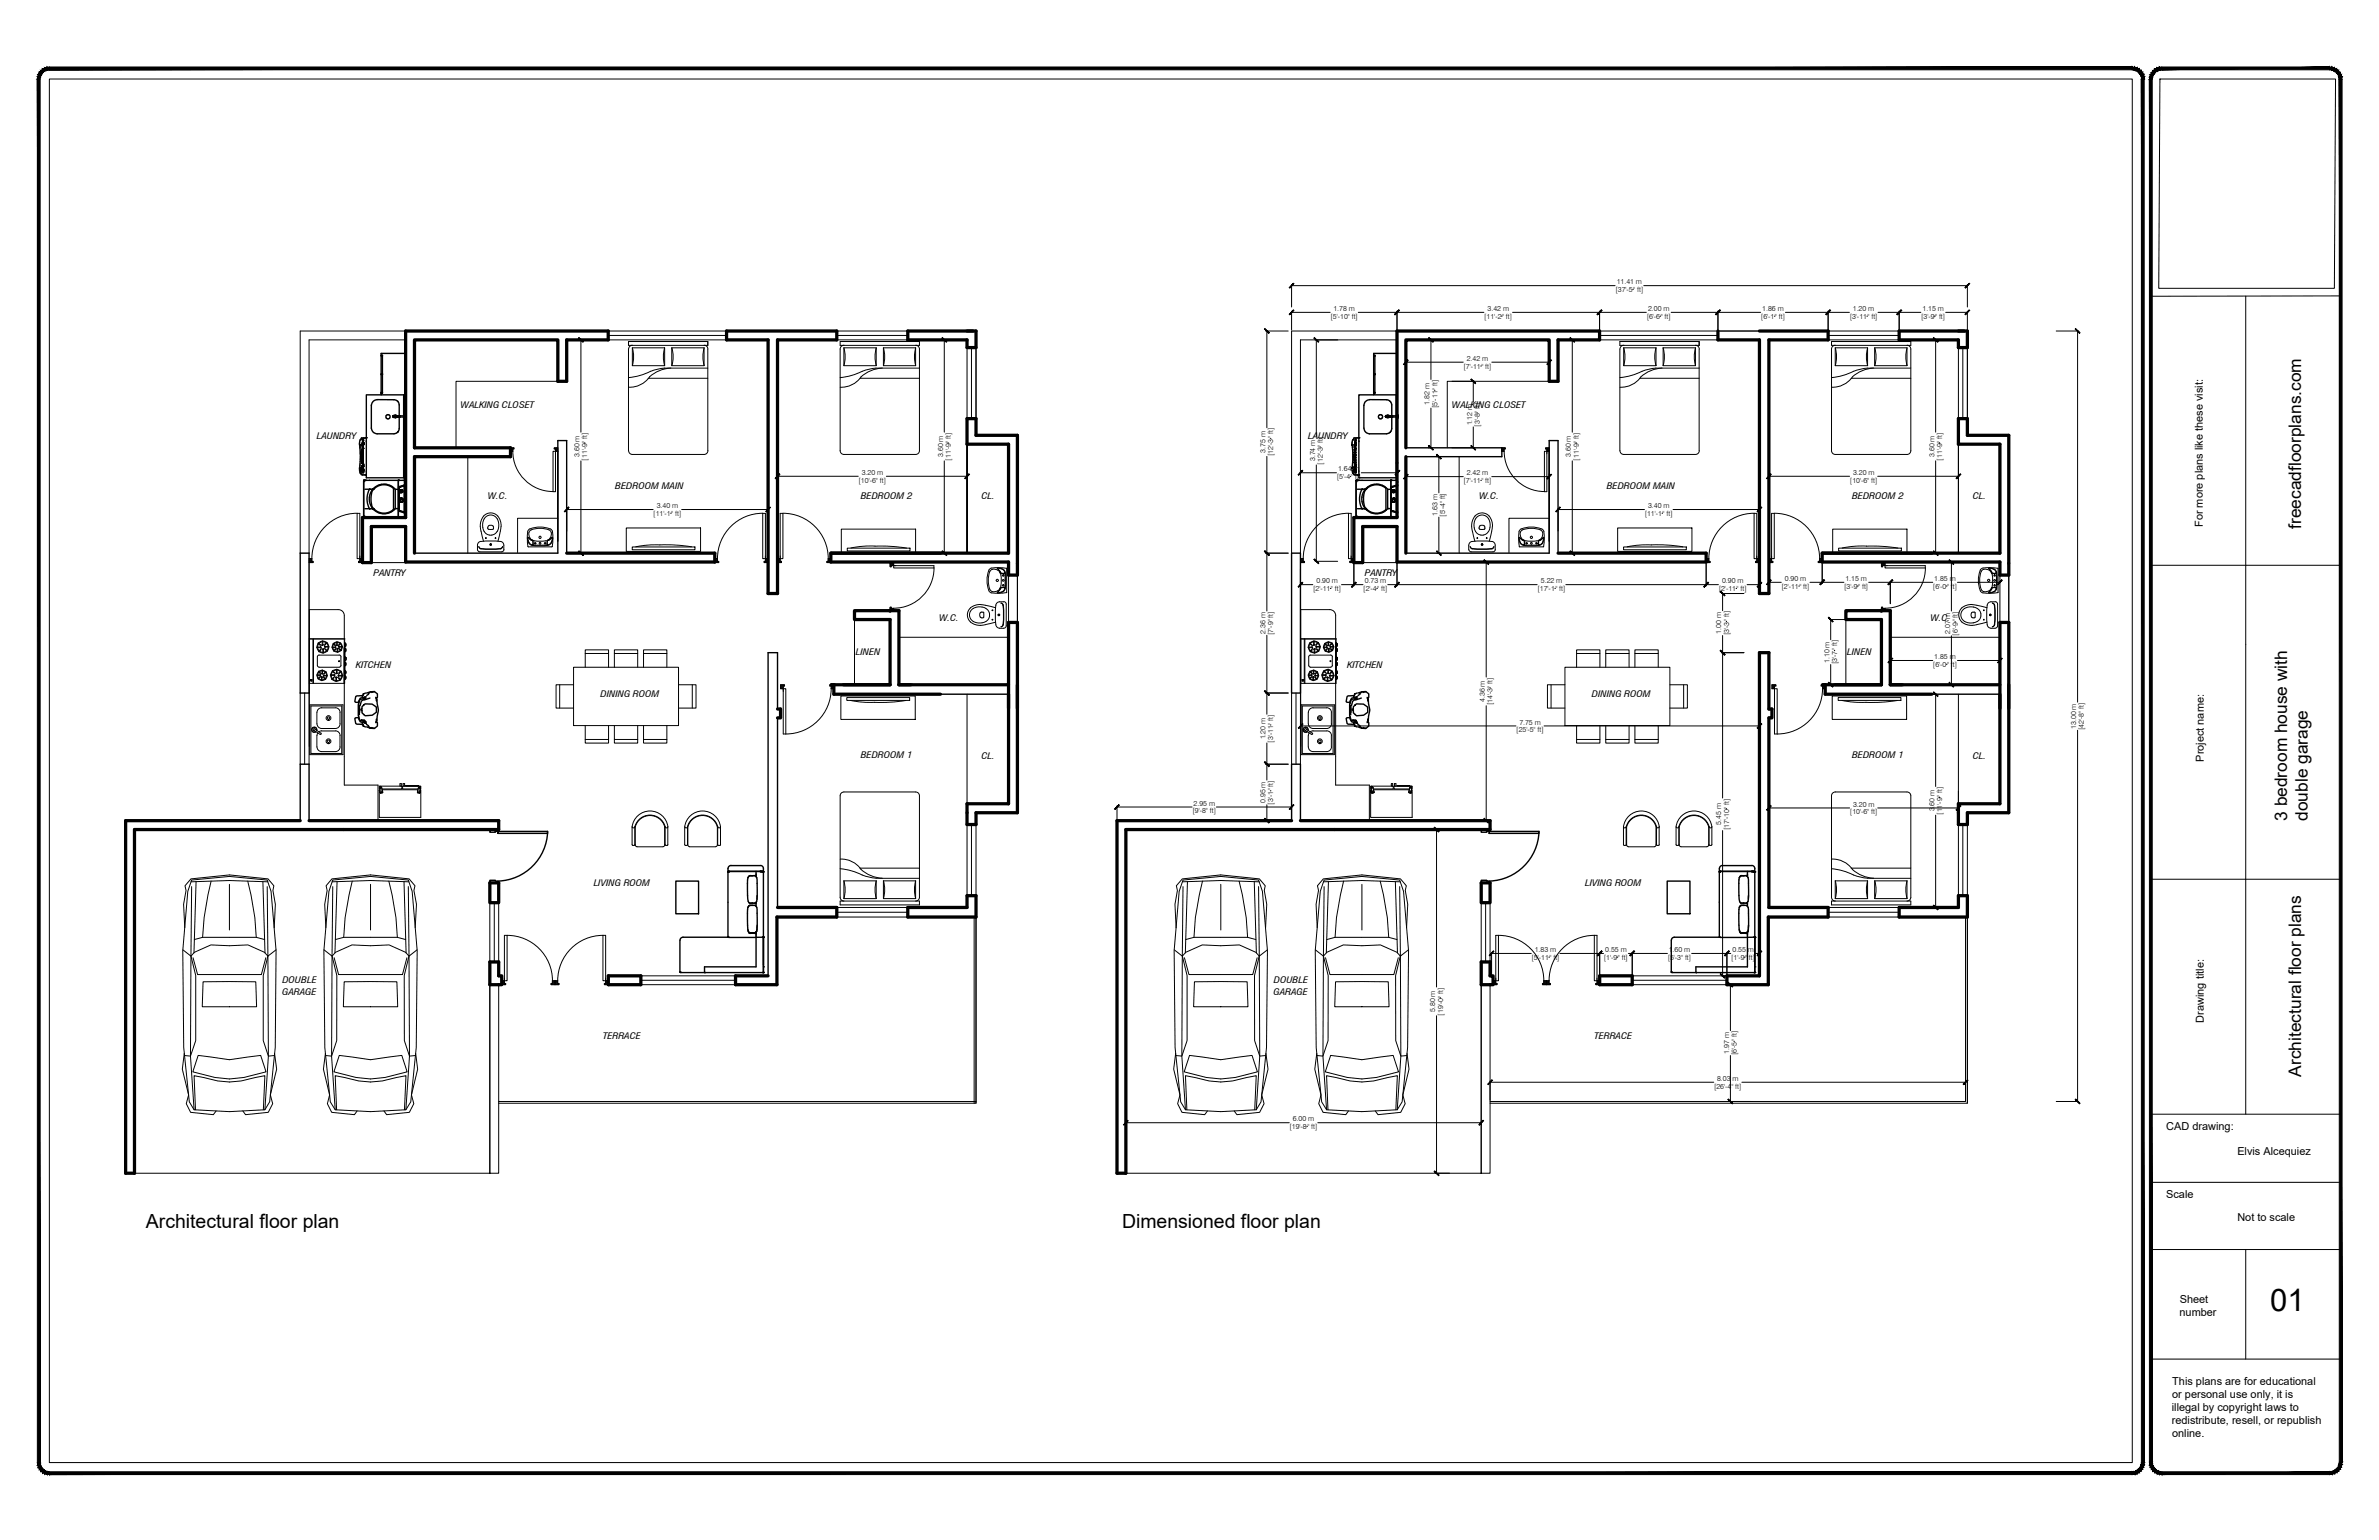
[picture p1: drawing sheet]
<svg xmlns="http://www.w3.org/2000/svg" width="432mm" height="279mm" viewBox="0 0 432 279" stroke-linecap="round" stroke-linejoin="round" font-family="sans-serif">
<defs><g id="words">
<text font-size="5.6" x="412" y="237.8">01</text>
<g font-size="3.5">
<text x="26.5" y="222.7">Architectural floor plan</text>
<text x="203.7" y="222.7">Dimensioned floor plan</text>
</g>
<g font-size="3.1">
<text x="417.6" y="95.9" transform="rotate(-90 417.6 95.9)">freecadfloorplans.com</text>
<text x="415.1" y="148.9" transform="rotate(-90 415.1 148.9)">3 bedroom house with</text>
<text x="418.9" y="148.9" transform="rotate(-90 418.9 148.9)">double garage</text>
<text x="417.6" y="195.3" transform="rotate(-90 417.6 195.3)">Architectural floor plans</text>
</g>
<g font-size="2">
<text x="399.8" y="95.6" transform="rotate(-90 399.8 95.6)">For more plans like these visit:</text>
<text x="400" y="138.2" transform="rotate(-90 400 138.2)">Project name:</text>
<text x="400" y="185.5" transform="rotate(-90 400 185.5)">Drawing title:</text>
<text x="393.2" y="205">CAD drawing:</text>
<text x="406.1" y="209.6">Elvis Alcequiez</text>
<text x="393.2" y="217.4">Scale</text>
<text x="406.1" y="221.6">Not to scale</text>
<text x="395.6" y="238.7">number</text>
<text x="395.6" y="236.4">Sheet</text>
<text x="394.3" y="251.2">This plans are for educational</text>
<text x="394.2" y="256">illegal by copyright laws to</text>
<text x="394.3" y="253.6">or personal use only, it is</text>
<text x="394.2" y="258.3">redistribute, resell, or republish</text>
<text x="394.3" y="260.7">online.</text>
</g>
<g font-size="1.6">
<text x="83.6" y="74.1">WALKING CLOSET</text>
<text x="263.5" y="74.1">WALKING CLOSET</text>
<text x="57.5" y="79.7">LAUNDRY</text>
<text x="237.4" y="79.7">LAUNDRY</text>
<text x="111.7" y="88.7">BEDROOM MAIN</text>
<text x="291.6" y="88.7">BEDROOM MAIN</text>
<text x="88.5" y="90.6">W.C.</text>
<text x="156.2" y="90.6">BEDROOM 2</text>
<text x="178.1" y="90.6">CL.</text>
<text x="268.5" y="90.6">W.C.</text>
<text x="336.2" y="90.6">BEDROOM 2</text>
<text x="358.1" y="90.6">CL.</text>
<text x="67.8" y="104.5">PANTRY</text>
<text x="247.7" y="104.5">PANTRY</text>
<text x="170.4" y="112.6">W.C.</text>
<text x="350.4" y="112.6">W.C.</text>
<text x="155.3" y="118.9">LINEN</text>
<text x="335.3" y="118.9">LINEN</text>
<text x="64.6" y="121.2">KITCHEN</text>
<text x="244.5" y="121.2">KITCHEN</text>
<text x="109" y="126.5">DINING ROOM</text>
<text x="289" y="126.5">DINING ROOM</text>
<text x="156.2" y="137.5">BEDROOM 1</text>
<text x="178.1" y="137.6">CL.</text>
<text x="336.2" y="137.5">BEDROOM 1</text>
<text x="358.1" y="137.6">CL.</text>
<text x="107.8" y="160.7">LIVING ROOM</text>
<text x="287.7" y="160.7">LIVING ROOM</text>
<text x="51.3" y="178.4">DOUBLE</text>
<text x="231.2" y="178.4">DOUBLE</text>
<text x="51.2" y="180.5">GARAGE</text>
<text x="231.1" y="180.5">GARAGE</text>
<text x="109.5" y="188.6">TERRACE</text>
<text x="289.4" y="188.6">TERRACE</text>
</g>
<g font-size="1.3">
<text x="293.2" y="53">[37'-5&quot; ft]</text>
<text x="293.4" y="51.6">11.41 m</text>
<text x="241.5" y="57.8">[5'-10&quot; ft]</text>
<text x="242" y="56.4">1.78 m</text>
<text x="269.4" y="57.8">[11'-2&quot; ft]</text>
<text x="270" y="56.4">3.42 m</text>
<text x="298.9" y="57.8">[6'-6&quot; ft]</text>
<text x="299.1" y="56.4">2.00 m</text>
<text x="319.6" y="57.8">[6'-1&quot; ft]</text>
<text x="319.9" y="56.4">1.86 m</text>
<text x="335.7" y="57.8">[3'-11&quot; ft]</text>
<text x="336.3" y="56.4">1.20 m</text>
<text x="348.7" y="57.8">[3'-9&quot; ft]</text>
<text x="348.9" y="56.4">1.15 m</text>
<text x="266.2" y="65.5">2.42 m</text>
<text x="265.6" y="66.9">[7'-11&quot; ft]</text>
<text x="259.5" y="73.4" transform="rotate(-90 259.5 73.4)">1.82 m</text>
<text x="260.9" y="74" transform="rotate(-90 260.9 74)">[5'-11&quot; ft]</text>
<text x="267.2" y="77.2" transform="rotate(-90 267.2 77.2)">1.12 m</text>
<text x="268.6" y="77.4" transform="rotate(-90 268.6 77.4)">[3'-8&quot; ft]</text>
<text x="105.2" y="82.9" transform="rotate(-90 105.2 82.9)">3.60 m</text>
<text x="106.6" y="83.6" transform="rotate(-90 106.6 83.6)">[11'-9&quot; ft]</text>
<text x="171.2" y="82.9" transform="rotate(-90 171.2 82.9)">3.60 m</text>
<text x="172.6" y="83.6" transform="rotate(-90 172.6 83.6)">[11'-9&quot; ft]</text>
<text x="229.7" y="82.1" transform="rotate(-90 229.7 82.1)">3.75 m</text>
<text x="231.1" y="82.7" transform="rotate(-90 231.1 82.7)">[12'-3&quot; ft]</text>
<text x="238.7" y="83.7" transform="rotate(-90 238.7 83.7)">3.74 m</text>
<text x="285.1" y="82.9" transform="rotate(-90 285.1 82.9)">3.60 m</text>
<text x="286.5" y="83.6" transform="rotate(-90 286.5 83.6)">[11'-9&quot; ft]</text>
<text x="351.1" y="82.9" transform="rotate(-90 351.1 82.9)">3.60 m</text>
<text x="352.5" y="83.6" transform="rotate(-90 352.5 83.6)">[11'-9&quot; ft]</text>
<text x="155.8" y="87.6">[10'-6&quot; ft]</text>
<text x="156.4" y="86.2">3.20 m</text>
<text x="240.1" y="84.3" transform="rotate(-90 240.1 84.3)">[12'-3&quot; ft]</text>
<text x="242.6" y="86.9">[5'-4&quot; ft]</text>
<text x="242.9" y="85.5">1.64 m</text>
<text x="265.6" y="87.6">[7'-11&quot; ft]</text>
<text x="266.2" y="86.3">2.42 m</text>
<text x="335.8" y="87.6">[10'-6&quot; ft]</text>
<text x="336.3" y="86.2">3.20 m</text>
<text x="118.6" y="93.6">[11'-1&quot; ft]</text>
<text x="119.2" y="92.2">3.40 m</text>
<text x="260.9" y="93.6" transform="rotate(-90 260.9 93.6)">1.63 m</text>
<text x="262.3" y="93.8" transform="rotate(-90 262.3 93.8)">[5'-4&quot; ft]</text>
<text x="298.5" y="93.6">[11'-1&quot; ft]</text>
<text x="299.1" y="92.2">3.40 m</text>
<text x="238.3" y="107.2">[2'-11&quot; ft]</text>
<text x="239" y="105.8">0.90 m</text>
<text x="247.4" y="107.2">[2'-4&quot; ft]</text>
<text x="247.7" y="105.8">0.73 m</text>
<text x="279.1" y="107.2">[17'-1&quot; ft]</text>
<text x="279.7" y="105.8">5.22 m</text>
<text x="312" y="107.2">[2'-11&quot; ft]</text>
<text x="312.6" y="105.8">0.90 m</text>
<text x="323.3" y="106.8">[2'-11&quot; ft]</text>
<text x="324" y="105.4">0.90 m</text>
<text x="334.7" y="106.8">[3'-9&quot; ft]</text>
<text x="334.9" y="105.4">1.15 m</text>
<text x="350.8" y="106.8">[6'-0&quot; ft]</text>
<text x="351.1" y="105.4">1.85 m</text>
<text x="229.7" y="115" transform="rotate(-90 229.7 115)">2.36 m</text>
<text x="231.1" y="115.2" transform="rotate(-90 231.1 115.2)">[7'-9&quot; ft]</text>
<text x="312.4" y="115" transform="rotate(-90 312.4 115)">1.00 m</text>
<text x="313.8" y="115.2" transform="rotate(-90 313.8 115.2)">[3'-3&quot; ft]</text>
<text x="351.1" y="119.6">1.85 m</text>
<text x="353.9" y="115" transform="rotate(-90 353.9 115)">2.07 m</text>
<text x="355.4" y="115.3" transform="rotate(-90 355.4 115.3)">[6'-9&quot; ft]</text>
<text x="332" y="120.3" transform="rotate(-90 332 120.3)">1.10 m</text>
<text x="333.4" y="120.5" transform="rotate(-90 333.4 120.5)">[3'-7&quot; ft]</text>
<text x="350.8" y="121">[6'-0&quot; ft]</text>
<text x="269.5" y="127.4" transform="rotate(-90 269.5 127.4)">4.36 m</text>
<text x="270.9" y="128" transform="rotate(-90 270.9 128)">[14'-3&quot; ft]</text>
<text x="275.8" y="131.5">7.75 m</text>
<text x="229.7" y="134.2" transform="rotate(-90 229.7 134.2)">1.20 m</text>
<text x="231.1" y="134.7" transform="rotate(-90 231.1 134.7)">[3'-11&quot; ft]</text>
<text x="275.2" y="132.9">[25'-5&quot; ft]</text>
<text x="376.8" y="132.3" transform="rotate(-90 376.8 132.3)">13.00 m</text>
<text x="378.3" y="132.4" transform="rotate(-90 378.3 132.4)">[42'-8&quot; ft]</text>
<text x="216.4" y="147.6">[9'-8&quot; ft]</text>
<text x="216.6" y="146.2">2.95 m</text>
<text x="229.7" y="145.7" transform="rotate(-90 229.7 145.7)">0.95 m</text>
<text x="231.1" y="146" transform="rotate(-90 231.1 146)">[3'-1&quot; ft]</text>
<text x="312.4" y="149.7" transform="rotate(-90 312.4 149.7)">5.45 m</text>
<text x="335.8" y="147.8">[10'-6&quot; ft]</text>
<text x="336.3" y="146.4">3.20 m</text>
<text x="351.1" y="147.2" transform="rotate(-90 351.1 147.2)">3.60 m</text>
<text x="352.5" y="147.8" transform="rotate(-90 352.5 147.8)">[11'-9&quot; ft]</text>
<text x="313.8" y="150.6" transform="rotate(-90 313.8 150.6)">[17'-10&quot; ft]</text>
<text x="278.6" y="172.7">1.83 m</text>
<text x="291.4" y="172.7">0.55 m</text>
<text x="302.9" y="172.7">1.60 m</text>
<text x="314.5" y="172.7">0.55 m</text>
<text x="278" y="174.1">[5'-11&quot; ft]</text>
<text x="291.1" y="174.1">[1'-9&quot; ft]</text>
<text x="302.7" y="174.1">[5'-3&quot; ft]</text>
<text x="314.2" y="174.1">[1'-9&quot; ft]</text>
<text x="260.5" y="183.6" transform="rotate(-90 260.5 183.6)">5.80 m</text>
<text x="261.9" y="184.2" transform="rotate(-90 261.9 184.2)">[19'-0&quot; ft]</text>
<text x="313.8" y="191.2" transform="rotate(-90 313.8 191.2)">1.97 m</text>
<text x="315.2" y="191.4" transform="rotate(-90 315.2 191.4)">[6'-5&quot; ft]</text>
<text x="311.1" y="197.5">[26'-4&quot; ft]</text>
<text x="311.7" y="196.1">8.03 m</text>
<text x="234.7" y="203.5">6.00 m</text>
<text x="234" y="204.9">[19'-8&quot; ft]</text>
</g>
</g></defs>
<!-- layer: A-WALL -->
<path d="M311.8 60.1h10.1M255.2 81.2h17.4v1.7h-17.4M54.5 100.4h1.6v25.3h-1.6zM75.2 100.4h26v-20.5h1.7v20.5M234.4 100.4h1.6v25.3h-1.6zM255.2 100.4h26v-20.5h1.6v20.5M141.1 128.6v-10.2h-1.7v58.6M141.1 130.2v34.4M151.3 125.9h31.8M331.3 125.9h31.7M54.5 148.9v-10.3h1.6v10.3M234.4 148.9v-10.3h1.6v10.3" fill="none" stroke="#000" stroke-width=".25"/>
<g fill="none" stroke="#000" stroke-width=".59">
<path d="M131.9 60.1h20v1.6h-10.8v46h-1.7v-46h-7.5zM164.8 60.1h12.4v3h-1.7v-1.4h-10.7zM311.8 60.1v1.6h7.5v46h1.8v-46h10.7v-1.6h-12.5M344.7 60.1h12.4v3h-1.6v-1.4h-10.8zM73.6 84v9.9h-7.8v8.2h1.6v-6.6h6.2v6.5h56.1v-1.6h-26.8M73.6 83.9v-23.8h36.8v1.6h-7.5v7.5h-1.7v-7.5h-26v19.5h17.5v1.7h-17.5v17.5M253.6 84v9.9h-7.9v8.2h1.6v-6.6h6.3v6.5h56.1v-1.6h-26.9M255.2 82.9v17.5M255.2 81.2v-19.5h26v7.5h1.6v-7.5h7.5v-1.6h-36.7v23.8M150.8 100.4h32.3v-19.8h-7.6v-4.6h1.7v3h7.5v25.3h-1.6v-2.3h-32.3zM183.1 112.9h1.6v34.6h-7.5v2.1h-1.7v-3.8h7.6zM319.3 118.4h1.8v10.2h.5v1.6h-.5v34.4h10.7v1.8h-10.8v12.3h-7.6v-1.7h5.9z"/>
<path d="M330.7 100.4h32.3v-19.8h-7.5v-4.6h1.6v3h7.5v25.3h-1.6v-2.3h-32.3zM363 112.9h1.6v34.6h-7.5v2.1h-1.6v-3.8h7.5zM141.1 128.6h.6v1.6h-.6M153.1 124.2h8.5M161.6 124.2h-10.7h.4v1.7h19.4M161.6 124.2v-11.8h-6.5v-1.6h8.1v13.4h19.9M333 124.2h8.5M341.5 124.2h-10.7h.5v1.7h19.3M341.5 124.2v-11.8h-6.5v-1.6h8.1v13.4h19.9M54.5 148.9h-31.7v64h1.6v-62.4h66.1v-1.6h-34.4M234.4 148.9h-31.7v64h1.7v-62.4h66.1v-1.6h-34.5M88.9 160.2h1.6v3.6h-1.6z"/>
<path d="M88.9 174.5h1.6v2.5h.6v1.7h-2.2zM110.4 177h5.9v1.7h-5.9zM141.1 164.6h10.8v1.8h-10.9v12.3h-7.5v-1.7h5.9M164.8 164.6h10.7v-2.1h1.7v3.9h-12.4zM268.8 160.2h1.7v3.6h-1.7zM268.8 174.5h1.7v2.5h.5v1.7h-2.2zM290.4 177h5.9v1.7h-5.9zM344.7 164.6h10.8v-2.1h1.6v3.9h-12.4z"/>
</g>
<!-- layer: PUERYVENTA -->
<g fill="none" stroke="#000" stroke-width=".18">
<path d="M92.6 81.2h.7v.3h-.2v.4h-.5zM100.8 81.9h-.4v7.3h.4v-7.3h.4v-.7h-.6v.3h.2v.8M272.6 81.2h.6v.3h-.2v.4h-.4zM280.8 81.9h-.5v7.3h.5v-7.3h.4v-.7h-.7v.3h.3v.8M56.1 101.4h.5v.4h.2v.3h-.7zM65.3 100.9v.9h-.2v.3h.7v-.7h-.5v-8.3h-.5v8.3h.5M129.7 101.4h.5v.4h.3v.3h-.8zM138.9 100.9v.9h-.2v.3h.7v-.7h-.5v-8.3h-.5v8.3h.5M141.6 100.9v.9h.2v.3h-.7v-.7h.5v-8.3h.5v8.3h-.5M150.3 101.4h.5v.7h-.7v-.3h.2zM161.6 110.2h.2v.2h.4v.4h-.6zM162.2 102.6v.4h7.3v-.4h-7.3v-.4h-.6v.6h.2v-.2h.8"/>
<path d="M236.1 101.4h.4v.4h.3v.3h-.7zM245.2 100.9v.9h-.2v.3h.7v-.7h-.5v-8.3h-.4v8.3h.4M309.7 101.4h.5v.4h.2v.3h-.7zM318.9 100.9v.9h-.3v.3h.7v-.7h-.4v-8.3h-.5v8.3h.5M321.5 100.9v.9h.3v.3h-.7v-.7h.4v-8.3h.5v8.3h-.5M330.2 101.4h.5v.7h-.7v-.3h.2zM341.5 110.2h.2v.2h.4v.4h-.6zM342.1 102.6v.4h7.3v-.4h-7.3v-.4h-.6v.6h.2v-.2h.9M142.2 125h.4v8.2h-.4v-8.2h-.5v-.8h.7v.3h-.2v.9M150.6 124.2h.7v.8h-.4v-.5h-.3zM322.1 125h.5v8.2h-.5v-8.2h-.5v-.8h.7v.3h-.2v.9M330.5 124.2h.8v.8h-.5v-.5h-.3z"/>
<path d="M91.6 177.4v1h.2v.3h-.7v-.8h.5v-8.2h.4v8.2h-.4M100.3 177.9h.9v.5h.3v.3h-1.5v-.3h.3zM100.7 177.9v.8M109.9 177.4v1h-.2v.3h.7v-.8h-.5v-8.2h-.5v8.2h.5M271.5 177.4v1h.2v.3h-.7v-.8h.5v-8.2h.5v8.2h-.5M280.2 177.9h1v.5h.2v.3h-1.4v-.3h.2zM280.7 177.9v.8M289.9 177.4v1h-.3v.3h.8v-.8h-.5v-8.2h-.5v8.2h.5"/>
</g>
<!-- layer: TEXTURA -->
<g fill="none" stroke="#000" stroke-width=".18">
<path d="M64.8 93.1a8.2 8.2 0 0 0-8.2 8.2M92.6 81.4l.5 .5a7.3 7.3 0 0 0 7.3 7.3M92.6 81.9h.1M92.6 81.7l.2 .2M92.6 81.6l.4 .3M92.6 81.3l.5 .4M92.8 81.2l.3 .3M92.9 81.2l.2 .3M93.1 81.2l.2 .3M93.2 81.2l.1 .1M100.6 81.3l.1 .2M100.7 81.2l.5 .6"/>
<path d="M100.8 81.8l.1 .1M100.8 81.7l.2 .2M100.8 81.5l.4 .4M100.8 81.2l.4 .4M101 81.2l.2 .3M101.1 81.2l.1 .2M138.4 93.1a8.2 8.2 0 0 0-8.2 8.2M142.1 93.1a8.2 8.2 0 0 1 8.2 8.2M244.8 93.1a8.2 8.2 0 0 0-8.3 8.2M272.6 81.9h.1M272.6 81.7l.1 .2M272.6 81.6l.3 .3"/>
<path d="M272.6 81.4l.4 .4M272.6 81.3l.4 .4M272.7 81.2l.3 .3M272.9 81.2l.2 .3M273 81.2l.2 .3M273 81.9a7.3 7.3 0 0 0 7.3 7.3M273.2 81.2v.1M280.5 81.3l.2 .2M280.6 81.2l.6 .6M280.8 81.8v.1M280.8 81.7l.2 .2M280.8 81.5l.3 .4"/>
<path d="M280.8 81.2l.4 .4M280.9 81.2l.3 .3M281.1 81.2l.1 .2M318.4 93.1a8.2 8.2 0 0 0-8.2 8.2M322 93.1a8.2 8.2 0 0 1 8.3 8.2M56.1 101.4h.1M56.3 101.4l-.2 .1M56.5 101.4l-.4 .3M56.6 101.4l-.5 .5M56.6 101.6l-.5 .5M56.6 101.8l-.3 .3M56.7 101.8l-.3 .3"/>
<path d="M56.8 101.9l-.2 .2M56.8 102v.1M65.2 101.8l-.1 .2M65.4 101.4h-.1M65.5 101.4l-.2 .2M65.7 101.4l-.4 .4M65.8 101.5l-.6 .6M65.8 101.6l-.5 .5M65.8 101.8l-.3 .3M65.8 102l-.1 .1M129.8 101.4h-.1M129.9 101.4l-.2 .1"/>
<path d="M130.1 101.4l-.4 .3M130.2 101.4l-.5 .5M130.2 101.6l-.5 .5M130.2 101.8l-.3 .3M130.3 101.8l-.2 .3M130.5 101.9l-.3 .2M130.5 102l-.1 .1M138.9 101.8l-.2 .2M139 101.4h-.1M139.2 101.4l-.3 .2M139.3 101.4l-.4 .4M139.4 101.5l-.6 .6"/>
<path d="M139.4 101.6l-.5 .5M139.4 101.8l-.3 .3M139.4 102l-.1 .1M141.1 101.5l.7 .6M141.1 101.6l.5 .5M141.1 101.8l.3 .3M141.1 102l.2 .1M141.2 101.4l.4 .4M141.4 101.4l.2 .2M141.5 101.4h.1M141.7 101.8l.1 .2M150.1 101.9l.2 .2"/>
<path d="M150.1 102v.1M150.2 101.8l.3 .3M150.3 101.4l.5 .5M150.3 101.6l.5 .5M150.3 101.8l.4 .3M150.4 101.4l.4 .3M150.6 101.4l.2 .1M150.8 101.4h.1M161.6 110.2h.1M161.7 102.2l-.1 .1M161.8 110.3l-.2 .2M161.8 110.2l-.2 .1"/>
<path d="M161.8 102.7l-.2 .1M161.8 102.2l-.2 .3M161.8 110.4l-.2 .3M162 102.2l-.4 .4M162 110.4l-.4 .4M162.1 102.2l-.5 .6M162.1 110.4l-.4 .4M162.2 110.8h.1M162.2 110.6l-.2 .2M162.2 110.5l-.3 .3M162.2 102.6h-.1M162.2 102.4l-.2 .2"/>
<path d="M162.2 102.3l-.4 .3M169.5 103a7.3 7.3 0 0 1-7.3 7.3M236.1 101.4h.1M236.2 101.4l-.1 .1M236.4 101.4l-.3 .3M236.5 101.4l-.4 .5M236.5 101.6l-.4 .5M236.5 101.8l-.3 .3M236.6 101.8l-.2 .3M236.8 101.9l-.3 .2M236.8 102l-.1 .1M245.2 101.8l-.2 .2"/>
<path d="M245.3 101.4h-.1M245.5 101.4l-.3 .2M245.6 101.4l-.4 .4M245.7 101.5l-.6 .6M245.7 101.6l-.4 .5M245.7 101.8l-.3 .3M245.7 102l-.1 .1M309.7 101.4h.1M309.9 101.4l-.2 .1M310 101.4l-.3 .3M310.2 101.4l-.5 .5M310.2 101.6l-.5 .5"/>
<path d="M310.2 101.8l-.4 .3M310.2 101.8l-.2 .3M310.4 101.9l-.2 .2M310.4 102l-.1 .1M318.8 101.8l-.2 .2M318.9 101.4h.1M319.1 101.4l-.2 .2M319.3 101.4l-.4 .4M319.3 101.5l-.6 .6M319.3 101.6l-.4 .5M319.3 101.8l-.2 .3M319.3 102l-.1 .1"/>
<path d="M321.1 101.5l.6 .6M321.1 101.6l.4 .5M321.1 101.8l.3 .3M321.1 102l.1 .1M321.1 101.4l.4 .4M321.3 101.4l.2 .2M321.5 101.4h.1M321.6 101.8l.2 .2M330 101.9l.2 .2M330 102l.1 .1M330.2 101.8l.2 .3M330.2 101.4l.5 .5"/>
<path d="M330.2 101.6l.5 .5M330.2 101.8l.4 .3M330.4 101.4l.3 .3M330.5 101.4l.2 .1M330.7 101.4h.1M341.6 110.2h-.1M341.6 102.2l-.1 .1M341.7 110.3l-.2 .2M341.7 110.2l-.2 .1M341.7 102.7l-.1 .1M341.7 102.2l-.2 .3M341.8 110.4l-.3 .3"/>
<path d="M341.9 102.2l-.4 .4M341.9 110.4l-.4 .4M342.1 102.2l-.6 .6M342.1 110.4l-.4 .4M342.1 110.8h.1M342.1 110.6l-.1 .2M342.1 110.5l-.3 .3M342.1 102.6h.1M342.1 102.4l-.2 .2M342.1 102.3l-.3 .3M349.5 103a7.3 7.3 0 0 1-7.3 7.3M141.8 124.2l-.1 .1"/>
<path d="M142 124.2l-.3 .3M142.1 124.2l-.4 .5M142.2 124.9l-.1 .1M142.2 124.7l-.3 .3M142.2 124.6l-.5 .4M142.3 124.2l-.6 .6M142.4 124.3l-.2 .2M150.7 124.2l-.1 .1M150.8 124.2l-.2 .3M150.9 124.9a8.2 8.2 0 0 1-8.3 8.3M151 124.2l-.2 .3M151.2 124.2l-.3 .4"/>
<path d="M151.3 124.9v.1M151.3 124.8l-.2 .2M151.3 124.6l-.3 .4M151.3 124.4l-.4 .5M151.3 124.3l-.4 .4M321.7 124.2l-.1 .1M321.9 124.2l-.3 .3M322.1 124.2l-.5 .5M322.1 124.9l-.1 .1M322.1 124.7l-.3 .3M322.1 124.6l-.4 .4M322.2 124.2l-.6 .6"/>
<path d="M322.3 124.3l-.1 .2M330.6 124.2l-.1 .1M330.8 124.2l-.3 .3M330.8 124.9a8.2 8.2 0 0 1-8.2 8.3M330.9 124.2l-.2 .3M331.1 124.2l-.3 .4M331.3 124.9v.1M331.3 124.8l-.2 .2M331.3 124.6l-.4 .4M331.3 124.4l-.5 .5M331.3 124.3l-.5 .4M91.1 178l.6 .7"/>
<path d="M91.1 178.2l.4 .5M91.1 178.4l.2 .3M91.1 178.5l.1 .2M91.1 177.9l.5 .4M91.3 177.9l.3 .3M91.5 177.9l.1 .1M91.6 178.4l.2 .2M92.1 169.7a8.2 8.2 0 0 1 8.2 8.2M100 178.4l.3 .3M100 178.6l.1 .1M100.2 178.4l.2 .3M100.3 178l.4 .5 .5-.5"/>
<path d="M100.3 178.1l.4 .5 .5-.5M100.3 178.3l.3 .4M100.4 177.9l.3 .4 .4-.4M100.5 177.9l.2 .2 .2-.2M100.7 177.9h.1M101.2 178.3l-.3 .4M101.3 178.4l-.2 .3M101.5 178.4l-.3 .3M101.5 178.6l-.1 .1M109.4 169.7a8.2 8.2 0 0 0-8.2 8.2M109.9 178.4l-.2 .2M110 177.9l-.1 .1"/>
<path d="M110.2 177.9l-.3 .3M110.3 177.9l-.4 .4M110.4 178l-.6 .7M110.4 178.2l-.5 .5M110.4 178.4l-.3 .3M110.4 178.5l-.1 .2M271 178l.6 .7M271 178.2l.5 .5M271 178.4l.3 .3M271 178.5l.1 .2M271.1 177.9l.4 .4M271.2 177.9l.3 .3"/>
<path d="M271.4 177.9l.1 .1M271.6 178.4l.1 .2M272 169.7a8.2 8.2 0 0 1 8.2 8.2M280 178.4l.2 .3M280 178.6v.1M280.1 178.4l.3 .3M280.2 178l.5 .5 .5-.5M280.2 178.1l.5 .5 .5-.5M280.2 178.3l.3 .4M280.3 177.9l.4 .4 .3-.4M280.5 177.9l.2 .2 .2-.2M280.7 177.9h.1"/>
<path d="M281.2 178.3l-.4 .4M281.2 178.4l-.2 .3M281.4 178.4l-.2 .3M281.4 178.6l-.1 .1M289.4 169.7a8.2 8.2 0 0 0-8.2 8.2M289.8 178.4l-.2 .2M289.9 177.9v.1M290.1 177.9l-.2 .3M290.3 177.9l-.4 .4M290.4 178l-.7 .7M290.4 178.2l-.5 .5M290.4 178.4l-.3 .3"/>
<path d="M290.4 178.5l-.2 .2"/>
</g>
<!-- layer: MOBILIARIO -->
<g fill="none" stroke="#000" stroke-width=".18">
<path d="M114.1 62h14.4v.7h-14.4zM114.8 63.1h5.8M114.8 66.3h5.8M114.8 63.1v3.2M114.8 63.1l.2 1.6-.2 1.6M114.8 62.6a.72 .72 0 0 0-.7 .7v18.5a.69 .69 0 0 0 .7 .7M117.6 68.6h10.9M118.1 67.4l-2.2 .8-1.8 .3M120.6 66.8h7.9M120.6 66.8l-1 .1-1.5 .5M120.6 63.1l-.2 1.6 .2 1.6M120.6 63.1v3.2"/>
<path d="M121.7 66.8a6.3 6.3 0 0 0-4.7 2.5 4.4 4.4 0 0 1-2.9 1M121.9 63.1h5.9v3.2h-5.9zM122 63.1l.2 1.6-.2 1.6M127.8 62.6a.69 .69 0 0 1 .7 .7M127.8 63.1l-.2 1.6 .2 1.6M128.5 63.3v18.5M152.5 62h14.4v.7h-14.4zM153.2 63.1h5.8M153.2 66.3h5.8M153.2 63.1v3.2M153.2 63.1l.2 1.6-.2 1.6M153.2 62.6a.69 .69 0 0 0-.7 .7v18.5a.69 .69 0 0 0 .7 .7h13"/>
<path d="M156 68.6h10.9M156.5 67.4l-2.2 .8-1.8 .3M159 63.1v3.2M159.1 63.1l-.3 1.6 .3 1.6M160.1 66.8a6.3 6.3 0 0 0-4.7 2.5 4.4 4.4 0 0 1-2.9 1M160.3 63.1h5.9v3.2h-5.9M160.3 63.1v3.2M160.3 63.1l.3 1.6-.3 1.6M166.2 62.6a.69 .69 0 0 1 .7 .7v18.5a.69 .69 0 0 1-.7 .7M166.2 63.1l-.2 1.6 .2 1.6M166.9 66.8h-7.9l-1 .1-1.5 .5M294 62h14.4v.7h-14.4z"/>
<path d="M294 63.3v18.5M294.7 63.1h5.9M294.7 66.3h5.9M294.7 63.1v3.2M294.7 63.1l.2 1.6-.2 1.6M294.7 62.6a.69 .69 0 0 0-.7 .7M297.6 68.6h10.8M298 67.4l-2.2 .8-1.8 .3M300.6 63.1l-.3 1.6 .3 1.6M300.6 63.1v3.2M301.7 66.8a6.3 6.3 0 0 0-4.7 2.5 4.4 4.4 0 0 1-3 1M301.9 63.1l.2 1.6-.2 1.6"/>
<path d="M307.7 63.1h-5.8v3.2h5.8M307.7 63.1v3.2M307.7 62.6a.65 .65 0 0 1 .7 .7v18.5a.69 .69 0 0 1-.7 .7h-13a.69 .69 0 0 1-.7-.7M307.7 63.1l-.2 1.6 .2 1.6M308.4 66.8h-7.9l-1 .1-1.5 .5M332.4 62h14.4v.7h-14.4zM333.1 63.1h5.9v3.2h-5.9M333.1 63.1v3.2M333.1 63.1l.2 1.6-.2 1.6M333.1 62.6a.69 .69 0 0 0-.7 .7v18.5a.69 .69 0 0 0 .7 .7h13a.69 .69 0 0 0 .7-.7v-18.5a.69 .69 0 0 0-.7-.7M336 68.6h10.8M336.2 68.4a4.4 4.4 0 0 1-3.8 1.9"/>
<path d="M336.4 67.4l-2.2 .8-1.8 .3M339 63.1l-.2 1.6 .2 1.6M340.1 66.8l-1.2 .2-1.2 .4-1.5 1M340.3 63.1h5.8M340.3 66.3h5.8M340.3 63.1v3.2M340.3 63.1l.2 1.6-.2 1.6M346.1 63.1v3.2M346.1 63.1l-.2 1.6 .2 1.6M346.8 66.8h-7.9l-1 .1-1.5 .5M86.9 99.2l.2 .2a11.4 11.4 0 0 0 3.9 0l.2-.2-.2 .3a12 12 0 0 1-3.9 0zM87.6 95.7l.3 .7a1.29 1.29 0 0 0 .9 .7"/>
<path d="M87.6 95.7a1.67 1.67 0 0 1 1.8-2.2 1.81 1.81 0 0 1 1.1 2.2M88.5 95.7l.2 .3M88.5 95.7a.54 .54 0 0 1 .6-.4 .54 .54 0 0 1 .5 .4M88.9 97.1h.4M89.6 95.7v.2a.46 .46 0 0 1-.7 .2l-.2-.1M90.2 96.4a1.24 1.24 0 0 1-.9 .7M90.5 95.7l-.2 .7M90.9 95.5l-.5 2.7M91 95.5a2 2 0 0 0-2.6-2.3 2.81 2.81 0 0 0-1 3.5l.4 1.5M91.5 99.7l-.2 .4h-.3h-3.9l-.4-.2a1.45 1.45 0 0 1 .3-1.6 12.5 12.5 0 0 1 4.1 0l.3 .4v1M95.7 97.6l.1 .6a.87 .87 0 0 0 .8 .7M95.8 99.1l.1 .1"/>
<path d="M95.8 99.1l-.1-1.6a1.46 1.46 0 0 1 .5-1.5 4.3 4.3 0 0 1 4 .3 6.3 6.3 0 0 1 0 2.9h-4.3M95.9 97.5a1.17 1.17 0 0 0 1.1 1.4h1.5a1.45 1.45 0 0 0 1.5-.5l.3-.9h-.1M95.9 97.5a.69 .69 0 0 0 .8 .5v.8M96.4 96.1a3.9 3.9 0 0 1 3.6 .3 1.25 1.25 0 0 1-.5 1.6l.7-.5-.6 .5M96.4 96.1a1.11 1.11 0 0 0 .2 1.9l-.7-.5M96.6 98.9h2.9M96.6 98l.1 .8M96.7 98.1h.1M96.7 98l.3 .1M96.7 98.8v.1M97 98.1h2M99.3 98.8l.1 .1"/>
<path d="M99.4 98l-.4 .1M99.4 98.1h.1M99.4 98v.8M99.5 98h.1M99.5 98h-.1l-.1 .3v.5M100.1 98.5l-.6 .4M100.4 97.6l-.3 .9M113.7 95.8h13.5v4.2h-13.5zM114.8 99.2h11.3v.5h-11.3zM125.5 99.2a35.1 35.1 0 0 0-10.1 0M128.5 81.8a.69 .69 0 0 1-.7 .7h-13M152.7 96h13.5v4.3h-13.5z"/>
<path d="M153.8 99.4h11.4v.6h-11.4zM158.8 99.1a28.7 28.7 0 0 1 5.7 .3M158.8 99.1h-1.9l-2.5 .3M267.1 95.5l.1 .9M267.1 95.5a2 2 0 0 1 2.6-2.3 2.81 2.81 0 0 1 1 3.5l-.4 1.5M267.3 96.4l.4 1.8M267.6 95.7l.2 .7a1.29 1.29 0 0 0 1 .7M267.6 95.7a1.67 1.67 0 0 1 1.8-2.2 1.81 1.81 0 0 1 1 2.2M268.5 95.7v.2M268.5 95.7a.54 .54 0 0 1 .5-.4 .54 .54 0 0 1 .5 .4M268.5 95.9a.81 .81 0 0 0 1 0M268.8 97.1h.4"/>
<path d="M269.5 95.7v.2M270.2 96.4a1.24 1.24 0 0 1-1 .7M270.4 95.7l-.2 .7M270.8 98.2a.69 .69 0 0 1 .6 .7l-.1 1-.3 .2M270.8 98.2l-2.4-.1a2.05 2.05 0 0 0-1.6 .4 1.55 1.55 0 0 0 0 1.6h4.2M271.1 99.2l-.2 .2a11.4 11.4 0 0 1-3.9 0l-.1-.2 .1 .3a12 12 0 0 0 4 0l.2-.3M275.6 97.6l.2 .6a.87 .87 0 0 0 .7 .7M275.8 97.5h-.1l.3 .9M275.8 97.5a.69 .69 0 0 0 .8 .5l.1 .8M276 98.4l.5 .4M276.5 98.9h2.9M276.6 98v.8"/>
<path d="M276.6 98.1h.1M276.6 98l.4 .1M276.6 98.8v.1M276.7 98.8l-.1 .1M276.9 98.1h2.1M279.2 98.8l.1 .1M279.3 98.8v.1M279.3 98l-.3 .1M279.3 98v.8M279.3 98.1h.1M279.4 98l-.1 .8M280 96.6l-.1-.2a3.8 3.8 0 0 0-3.7-.2 1.19 1.19 0 0 0 .3 1.8l-.7-.5"/>
<path d="M280 96.6l-.1 .8-.5 .6 .7-.5M280.1 97.5a.69 .69 0 0 1-.8 .5M280.1 97.5a1.3 1.3 0 0 1-.7 1.3h-2.9M280.2 99.1l-.1 .1M280.2 96.5l.1 1-.1 1.6M280.2 96.5v-.2a4.1 4.1 0 0 0-4.4 0 6.3 6.3 0 0 0 0 2.9h4.3M280.3 97.6l-.2 .6a.87 .87 0 0 1-.7 .7M293.6 95.8h13.5v4.2h-13.5zM294.7 99.2h11.4v.5h-11.4zM305.4 99.2a35.1 35.1 0 0 0-10.1 0M332.6 96h13.5v4.3h-13.5zM333.7 99.4h11.4v.6h-11.4z"/>
<path d="M338.8 99.1a28.7 28.7 0 0 1 5.7 .3M338.8 99.1h-1.9l-2.5 .3M106.2 118.6h4.3M111.5 118.6h4.2M116.8 118.6h4.2M176.1 112.8a3 3 0 0 0 2.8 .5M176.1 110.3a1.73 1.73 0 0 0 0 2.5M178.2 112.1h.2M178.2 111.1h.2M178.2 111a.55 .55 0 0 0-.4 .6 .55 .55 0 0 0 .4 .5M178.4 111l.1 .2 .1 .7-.2 .2M178.9 110.4a1.29 1.29 0 0 1 .7 1.4"/>
<path d="M179 110.4a2.09 2.09 0 0 0-3 .8 1.72 1.72 0 0 0 2.5 1.7l.5-.1M179.5 107.2l.5 .4M179.5 103.5l.1-.2a5 5 0 0 1 3.1-.1v4.3M179.5 103.4a5.1 5.1 0 0 0 0 3.8M179.6 111.8a1.24 1.24 0 0 1-.7 .9M180.7 112.9l-1.8 .4M180.7 110.3l-.7-.2a4.7 4.7 0 0 0-3.5 0l-.4 .2M180.7 109.8v2.4a2.14 2.14 0 0 0 .3 1.6l.4 .2M181 103.2l.6 .5-.1 .3M181.1 103l.9 .2M181.4 109.2h1l.2 .4M181.4 109.2a.69 .69 0 0 0-.6 .6"/>
<path d="M181.6 106.7h.1M181.6 104h.1M181.6 103.9l.7 .1M181.6 104a5.1 5.1 0 0 1-.1 2.8l-.1 .3-.4 .3M181.7 109.4l.3 .2a10.7 10.7 0 0 1 0 3.9l-.3 .2 .3-.2a11.4 11.4 0 0 0 0-3.9zM181.9 103.3l-.9-.2 .5 .7a1.13 1.13 0 0 0-1.8-.1 3.9 3.9 0 0 0 .2 3.6h.2M181.9 103.3l.5 .6M182 103.3a.99 .99 0 0 1 .5 1v1.5a1.55 1.55 0 0 1-.5 1.6M182 107.4l-.9 .2M182.4 103.8a7.1 7.1 0 0 1-.3 3.4l-1.1 .3 .5-.7-.6 .5h-.8M182.4 106.7h-.8M182.4 103.9l-.3 .2-.6-.1"/>
<path d="M182.4 106.6l-.9 .1M182.4 104h-.1M182.6 109.6v4.2l-.4 .2h-.8M182.7 107.5l-1.6 .1h-1.1M286.2 118.6h4.2M291.5 118.6h4.2M296.7 118.6h4.3M356.6 112.7a2.32 2.32 0 0 0 1.6 .3M356.6 110.4a1.34 1.34 0 0 0 0 2.3M357.9 112l.2 .1M357.9 111.2l-.1 .5 .1 .3M358.1 112.1h.2"/>
<path d="M358.1 111.1h.2M358.1 111l-.2 .2M358.2 110.1l.7 .3M358.2 110.1a2.32 2.32 0 0 0-1.6 .3M358.3 111l.2 .2M358.5 111.2v.7M358.5 111.9l-.2 .2M358.9 110.4a1.29 1.29 0 0 1 .6 1.4M359.5 111.8a1.46 1.46 0 0 1-1.3 1.2M360.1 107.3h.8l.5-.5-.4 .6M360.6 110.3l-.7-.2a4.7 4.7 0 0 0-3.5 0 1.84 1.84 0 0 0-.8 2.1 1.84 1.84 0 0 0 1.9 1.2l1.3-.1M360.6 112.9l-1.8 .4"/>
<path d="M361 103.2l.4 .3 .1 .2-.1 .1a.65 .65 0 0 0 .9 .1M361 103.2v-.1l.9 .2M361 103.2l.4 .6a1.13 1.13 0 0 0-1.8-.1 3.9 3.9 0 0 0 .3 3.6h.2M361 103l.7 .1a1 1 0 0 1 .8 1.2v1.5a1.55 1.55 0 0 1-.5 1.6l-1 .2M361.5 106.7v.2l-.5 .5M361.5 106.7h.1M361.5 104h.1M361.5 103.9l.8 .1M361.5 104a5.2 5.2 0 0 1 0 2.7M361.6 109.4l.4 .2a10.7 10.7 0 0 1 0 3.9l-.4 .2 .3-.2a11.4 11.4 0 0 0 0-3.9zM361.9 103.3l.4 .6M362.3 106.6l-.8 .1"/>
<path d="M362.3 106.6v.1M362.3 103.8l.1 2a1.45 1.45 0 0 1-.5 1.5l-.9 .3v-.1M362.3 104h.1M362.6 109.6v3.9l-.2 .4a1.43 1.43 0 0 1-1.6-.3l-.2-1.4 .1-2.4M362.6 109.6l-.2-.4a1.46 1.46 0 0 0-1.6 .4l-.1 .2M362.6 107.5l-1.6 .1h-1.1M362.7 103.2v4.2M362.7 103.2a5.3 5.3 0 0 0-3.2 .1 4.4 4.4 0 0 0 .2 4.2l.2 .1M362.7 107.4l-.1 .1M101.6 124.2v4.3M104.1 121.1h19.1v10.5h-19.1zM104.1 124.2h-3.2v4.3h3.2"/>
<path d="M106.2 121.1v-3.2h4.3v3.2M106.2 131.6v3.2h4.3v-3.2M106.2 134.2h4.3M111.5 121.1v-3.2h4.2v3.2M111.5 131.6v3.2h4.2v-3.2M111.5 134.2h4.2M116.8 121.1v-3.2h4.2v3.2M116.8 131.6v3.2h4.2v-3.2M116.8 134.2h4.2M123.2 124.2h3.1v4.3h-3.1M125.7 124.2v4.3M152.6 126.3h13.5v4.2h-13.5z"/>
<path d="M153.7 126.6h11.4v.5h-11.4zM154.4 127.1l2.5 .3h1.9M164.5 127.1a28.7 28.7 0 0 1-5.8 .3M281.5 124.2v4.3M284 121.1h19.1v10.5h-19.1zM284 124.2h-3.1v4.3h3.1M286.2 121.1v-3.2h4.2v3.2M286.2 131.6v3.2h4.2v-3.2M286.2 134.2h4.2M291.5 121.1v-3.2h4.2v3.2M291.5 131.6v3.2h4.2v-3.2M291.5 134.2h4.2"/>
<path d="M296.7 121.1v-3.2h4.3v3.2M296.7 131.6v3.2h4.3v-3.2M296.7 134.2h4.3M303.1 124.2h3.2v4.3h-3.2M305.6 124.2v4.3M332.6 126.3h13.5v4.2h-13.5zM333.6 126.6h11.4v.5h-11.4zM334.3 127.1a36.3 36.3 0 0 0 10.1 0M34.7 160l6.9-.2 7 .2M34.8 159.7l6.8-.7 6.9 .7 .7 2 .9 10.8-.1 17.5-1.1 9.9-.8 1.4-6.5 .4-6.4-.4-.8-1.4-1.1-9.9-.1-17.5 .9-10.8zM35.6 160l-.4 12.9M38.3 159.9l-.6 2.5-.7 4.1-.2 3.6"/>
<path d="M45 159.9l.6 2.5 .7 4.1 .2 3.6M47.7 160l.4 12.9M60.3 160l7-.2 6.9 .2M60.4 159.7l6.9-.7 6.8 .7 .7 2 .9 10.8-.1 17.5-1 9.9-.9 1.4-6.4 .4-6.5-.4-.8-1.4-1-9.9-.2-17.5 .9-10.8zM61.2 160l-.4 12.9M63.9 159.9l-1.3 6.6-.2 3.6M70.6 159.9l.6 2.5 .7 4.1 .2 3.6M73.3 160l.4 12.9M114.7 150v3.2l.4 .2M114.7 150l.3 .2 .2-.2v3.3M115.2 150a2.88 2.88 0 0 1 2.9-2.1 2.88 2.88 0 0 1 2.7 2.2h.3a3.1 3.1 0 0 0-3.8-2.9 3.3 3.3 0 0 0-2.6 2.8M115.2 153.2l-.1 .2"/>
<path d="M115.6 153.6h4.7M115.6 153.6l-.3-.3v-3.3a2.76 2.76 0 0 1 2.7-2 2.76 2.76 0 0 1 2.6 2v3.3l-.3 .3M120.7 150v3.2l.4 .2M121.2 150v3.3M121.2 153.2l-.1 .2M124.3 150l.2 .2 .3-.2v3.2l-.2 .2-.3-.2zM124.8 150a2.88 2.88 0 0 1 2.8-2.1 2.88 2.88 0 0 1 2.8 2.2l.1 .1 .3-.2M124.8 150v3.3l.4 .3M124.9 150a2.76 2.76 0 0 1 2.6-2 2.76 2.76 0 0 1 2.7 2v3.3l-.3 .3M125.2 153.6h4.7M130.3 150v3.2l.1 .2 .4-.2v-3.2M130.8 150a3.3 3.3 0 0 0-3.3-2.9 3.3 3.3 0 0 0-3.2 2.9"/>
<path d="M152.5 157.6a13 13 0 0 1 4.5 1.3l2 .4M152.5 155.9a4.3 4.3 0 0 1 3.8 1.8l.9 .8 1.1 .5 1.8 .3M153.2 159.8v3.2M153.2 159.8h5.8M153.2 159.8l.2 1.6-.2 1.6M156 157.5h10.9M159 159.3h7.9M159 159.8v3.2M159.1 159.8l-.3 1.6 .3 1.6M160.3 159.8v3.2M160.3 159.8h5.9v3.2h-5.9M160.3 159.8l.3 1.6-.3 1.6"/>
<path d="M166.2 143.7h-13a.69 .69 0 0 0-.7 .7v18.4a.69 .69 0 0 0 .7 .7M166.2 143.7a.69 .69 0 0 1 .7 .7v18.4a.69 .69 0 0 1-.7 .7M166.2 159.8l-.2 1.6 .2 1.6M214.6 160l7-.2 6.9 .2M214.7 159.7l6.9-.7 6.8 .7 .7 2 .9 10.8-.1 17.5-1 9.9-.9 1.4-6.4 .4-6.4-.4-.9-1.4-1-9.9-.2-17.5 .9-10.8zM215.5 160l-.4 12.9M218.3 159.9l-1.3 6.6-.3 3.6M224.9 159.9l.6 2.5 .7 4.1 .2 3.6M227.7 160l.3 12.9M240.2 160l7-.2 7 .2M240.3 159.7l6.9-.7 6.8 .7 .7 2 1 10.8-.2 17.5-1 9.9-.9 1.4-6.4 .4-6.4-.4-.9-1.4-1-9.9-.2-17.5 .9-10.8zM241.1 160l-.4 12.9"/>
<path d="M243.9 159.9l-1.3 6.6-.3 3.6M250.5 159.9l.6 2.5 .7 4.1 .3 3.6M253.3 160l.3 12.9M294.7 150l.2 .2 .3-.2v3.2l-.2 .2-.3-.2zM295.2 150a2.88 2.88 0 0 1 2.8-2.1 2.88 2.88 0 0 1 2.8 2.2h.3l.1-.1M295.2 150v3.3l.4 .3M295.3 150a2.76 2.76 0 0 1 2.6-2 2.76 2.76 0 0 1 2.7 2v3.3M295.6 153.6h4.7M300.6 153.3l-.3 .3M300.7 150v3.2l.1 .2 .4-.2-.1-3.2M301.2 150a3.3 3.3 0 0 0-3.3-2.9 3.3 3.3 0 0 0-3.2 2.9M304.2 150l.3 .2 .2-.2v3.2l-.1 .2-.4-.2v-3.2"/>
<path d="M304.7 150a2.85 2.85 0 0 1 2.8-2.1 2.85 2.85 0 0 1 2.7 2.1M305.1 153.6h4.7M305.1 153.6l-.3-.3v-3.3a2.76 2.76 0 0 1 2.7-2 2.76 2.76 0 0 1 2.6 2v3.3l-.3 .3M310.2 150v3.2l.1 .2 .4-.2v-3.2M310.2 150l.3 .2 .2-.2M310.7 150a3.3 3.3 0 0 0-3.3-2.9 3.3 3.3 0 0 0-3.2 2.9M332.4 157.6a13 13 0 0 1 4.5 1.3l2 .4M332.4 155.9a4.4 4.4 0 0 1 3.8 1.8M333.1 159.8h5.9v3.2h-5.9M333.1 159.8v3.2M333.1 159.8l.2 1.6-.2 1.6M336 157.5h10.8"/>
<path d="M336.2 157.7l1 .8 1.1 .5 1.8 .3M338.9 159.3h7.9M339 159.8l-.2 1.6 .2 1.6M340.3 159.8h5.8M340.3 159.8v3.2M340.3 159.8l.2 1.6-.2 1.6M346.1 159.8v3.2M346.1 159.8l-.2 1.6 .2 1.6M33.2 172.3l1.5 1.2 .6-.7 3-1.4 3.3 .2 3.4-.2 3 1.4 .6 .7 1.5-1.2M33.5 168.3l-.2-4.2 .5-2.5-.2-.9 1.1-1.2 6.9-.8 7 .8 1.1 1.2-.2 .9 .5 2.5-.2 4.2M34.7 173.4l.8 3.6v11.8l-.9 2.8-1.1-.1M34.8 160.9l-.2 30.7 .6 9.7"/>
<path d="M35 173.8l.9 3h11.5l.8-3M35.3 170.5l1.5-.4h9.7l1.5 .4M36.9 178.1h9.5l.2 4.6h-9.9zM41.6 160.5v8.2M48.5 160.9l.2 30.7-.6 9.7M48.6 173.4l-.8 3.6v11.8l.9 2.8 1.1-.1M58.8 172.3l1.5 1.2 .6-.7 3-1.4 3.4 .2 3.3-.2 3 1.4 .6 .7 1.5-1.2M59.1 168.3l-.2-4.2 .5-2.5-.2-.9 1-1.2 7.1-.8 7 .8 1 1.2-.2 .9 .5 2.5-.2 4.2M60.3 173.4l.8 3.6v11.8l-.9 2.8-1.1-.1M60.4 160.9l-.2 30.7 .6 9.7M60.6 173.8l.9 3h11.6l.8-3M60.9 170.5l1.5-.4h9.7l1.5 .4"/>
<path d="M62.5 178.1h9.5l.2 4.6h-9.9zM67.3 160.5v8.2M74.1 160.9l.2 30.7-.6 9.7M74.2 173.4l-.8 3.6v11.8l.9 2.8 1.1-.1M152.5 163.5h14.4v.7h-14.4zM153.2 163h5.8M213.1 172.3l1.5 1.2 .6-.7 3-1.4 3.4 .2 3.3-.2 3 1.4 .7 .7 1.4-1.2M213.5 168.3l-.2-4.2 .4-2.5-.2-.9 1.1-1.2 7-.8 7 .8 1 1.2-.1 .9 .4 2.5-.2 4.2M214.6 173.4l.9 3.6v11.8l-1 2.8-1.1-.1M214.7 160.9l-.2 30.7 .7 9.7M215 173.8l.8 3h11.6l.8-3M215.2 170.5l1.5-.4h9.7l1.6 .4"/>
<path d="M216.8 178.1h9.6l.1 4.6h-9.9zM221.6 160.5v8.2M228.4 160.9l.2 30.7-.6 9.7M228.6 173.4l-.9 3.6v11.8l.9 2.8 1.1-.1M238.7 172.3l1.5 1.2 .6-.7 3-1.4 3.4 .2 3.4-.2 2.9 1.4 .7 .7 1.4-1.2M239.1 168.3l-.2-4.2 .4-2.5-.2-.9 1.1-1.2 7-.8 7 .8 1.1 1.2-.2 .9 .4 2.5-.2 4.2M240.2 173.4l.9 3.6v11.8l-1 2.8-1.1-.1M240.3 160.9l-.2 30.7 .7 9.7M240.6 173.8l.8 3h11.6l.8-3M240.8 170.5l1.5-.4h9.8l1.5 .4M242.4 178.1h9.6l.1 4.6h-9.8zM247.2 160.5v8.2"/>
<path d="M254 160.9l.3 30.7-.7 9.7M254.2 173.4l-.9 3.6v11.8l1 2.8 1-.1M332.4 163.5h14.4v.7h-14.4zM333.1 163.5a.69 .69 0 0 1-.7-.7v-18.4a.69 .69 0 0 1 .7-.7h13a.69 .69 0 0 1 .7 .7v18.4a.69 .69 0 0 1-.7 .7M340.3 163h5.8M33.5 191.1l-.4 2.9 1.1 4.7-.4 1.5 .8 1.6 4.1 .4 .5-.6M36 191.5l5.6 .8 5.7-.8 1 3a17.8 17.8 0 0 1-13.3 0zM49.8 191.1l.4 2.9-1.1 4.7 .4 1.5-.8 1.6-4.1 .4-.5-.6M59.1 191.1l-.4 2.9 1.1 4.7-.4 1.5 .8 1.6 4.1 .4 .5-.6M61.6 191.5l5.7 .8 5.6-.8 1 3a17.8 17.8 0 0 1-13.3 0zM75.4 191.1l.4 2.9-1.1 4.7 .4 1.5-.8 1.6-4.1 .4-.5-.6M213.4 191.1l-.4 2.9 1.2 4.7-.5 1.5 .8 1.6 4.2 .4 .5-.6"/>
<path d="M215.9 191.5l5.7 .8 5.7-.8 .9 3a17.8 17.8 0 0 1-13.3 0zM229.8 191.1l.4 2.9-1.2 4.7 .4 1.5-.8 1.6-4.1 .4-.5-.6M239 191.1l-.4 2.9 1.2 4.7-.4 1.5 .7 1.6 4.2 .4 .5-.6M241.5 191.5l5.7 .8 5.7-.8 .9 3a17.8 17.8 0 0 1-13.3 0zM255.4 191.1l.3 2.9-1.1 4.7 .4 1.5-.8 1.6-4.1 .4-.5-.6M35.5 201.3l-.3-6.1 1.8 .3a13.8 13.8 0 0 0 9.3 0l1.8-.3-.3 6.1M61.1 201.3l-.3-6.1 1.8 .3a13.9 13.9 0 0 0 9.3 0l1.8-.3-.3 6.1M215.4 201.3l-.2-6.1 1.7 .3a13.8 13.8 0 0 0 9.3 0l1.8-.3-.3 6.1M241 201.3l-.2-6.1 1.7 .3a13.9 13.9 0 0 0 9.3 0l1.8-.3-.2 6.1"/>
<circle cx="88.2" cy="97.6" r=".07"/>
<circle cx="89.1" cy="98.8" r=".14"/>
<circle cx="89.9" cy="97.6" r=".07"/>
<circle cx="97.1" cy="98.6" r=".14"/>
<circle cx="98" cy="98.6" r=".16"/>
<circle cx="98" cy="97.5" r=".2"/>
<circle cx="98.9" cy="98.6" r=".14"/>
<circle cx="268.1" cy="97.6" r=".07"/>
<circle cx="269" cy="98.8" r=".14"/>
<circle cx="269.9" cy="97.6" r=".07"/>
<circle cx="277.1" cy="98.6" r=".14"/>
<circle cx="278" cy="98.6" r=".16"/>
<circle cx="278" cy="97.5" r=".2"/>
<circle cx="278.9" cy="98.6" r=".14"/>
<circle cx="180.1" cy="110.7" r=".07"/>
<circle cx="180.1" cy="112.4" r=".07"/>
<circle cx="181" cy="105.3" r=".2"/>
<circle cx="181.3" cy="111.6" r=".14"/>
<circle cx="182.1" cy="106.2" r=".14"/>
<circle cx="182.1" cy="104.4" r=".14"/>
<circle cx="182.1" cy="105.3" r=".16"/>
<circle cx="360.1" cy="112.4" r=".07"/>
<circle cx="360.1" cy="110.7" r=".07"/>
<circle cx="361" cy="105.3" r=".2"/>
<circle cx="361.2" cy="111.6" r=".14"/>
<circle cx="362" cy="104.4" r=".14"/>
<circle cx="362" cy="106.2" r=".14"/>
<circle cx="362" cy="105.3" r=".16"/>
</g>
<!-- layer: inne_gulv -->
<g fill="none" stroke="#000" stroke-width=".18">
<path d="M234.4 51.6v4.1M234.4 56.5v3.3M234.4 51.8h58.7M234.4 56.7h7M246.5 56.7h22.8M253.6 56.5v3.3M272.5 57.4h.1M274.5 56.7h24.3M290.3 56.5v3.3M296.4 52.5h.1M298.4 51.8h58.7M301.3 57.4h.1"/>
<path d="M303.3 56.7h16.3M311.8 56.5v3.3M322.1 57.4h.1M324.1 56.7h11.6M331.8 56.5v3.3M338.9 57.4h.1M340.9 56.7h7.7M344.7 56.5v3.3M351.1 57.4h.1M353.2 56.7h3.9M357.1 51.6v4.1M357.1 56.5v3.3"/>
<path d="M73.6 60.1h-19.1v40.3M73.6 61.7h-17.5v38.7M102.8 69.2h-20v12M103.1 61.7h2.5M105.4 61.7v16.7M110.4 60.1h21.5M110.4 61.7h21.5M110.4 60.9h21.5M151.9 60.1h12.9M151.9 61.7h12.9M151.9 60.9h12.9M171.2 61.7h4.1"/>
<path d="M171.4 61.7v16.7M175.5 63.1v12.9M176.3 63.1v12.9M177.2 60.1v18.9h7.5v68.5h-7.5M177.2 63.1v12.9M229.7 60.1h4.1M229.9 60.1v17.5M230.6 79.5v.1M238.9 61.7v17.4M253.6 60.1h-19.2v40.3M253.6 61.7h-17.6v38.7M255.2 65.5v.2"/>
<path d="M255.2 65.7h10.4M259.2 61.7h.7M259.7 61.7v7.1M259.7 74v7.2M260.4 70.8v.1M263.5 69.2h4.1M267.4 69.2v3.8M267.4 77.5v3.7M268.1 74.9v.1M268.8 66.4h.1M270.8 65.7h10.4M281.2 65.6v.3"/>
<path d="M282.7 69.2h-20v12M283 61.7h2.6M285.4 61.7v16.7M290.3 60.1h21.5M290.3 61.7h21.5M290.3 60.9h21.5M331.8 60.1h12.9M331.8 61.7h12.9M331.8 60.9h12.9M351.1 61.7h4.1M351.3 61.7v16.7M355.5 63.1v12.9"/>
<path d="M356.3 63.1v12.9M357.1 60.1v18.9h7.5v68.5h-7.5M357.1 63.1v12.9M373.2 60.1h4.1M377.1 60.1v67.3M84.9 82.9v17.5M101.2 94h-7.3v6.3M102.9 92.2v4.1M102.9 92.4h15.6M105.4 83.6v16.8M106.1 80.3v.1M121.7 93.1h.1"/>
<path d="M123.7 92.4h15.7M139.4 92.2v4.1M141.1 86.3v.3M141.1 86.4h14.7M160.9 86.4h14.6M171.4 83.6v16.8M172.1 80.3v.1M175.5 80.6v19.7v-19.7M175.5 86.3v.3M229.9 82.8v28.1M236 85.8h6.6M238.9 84.4v17.4"/>
<path d="M239.6 81.1h.1M245.1 86.5h.1M247.1 85.8h6.5M253.6 85.5v.5M255.2 86v.7M255.2 86.5h10.4M259.2 81.2h.7M260.8 82.9h.6M261.2 82.9v6.5M261.2 93.8v6.6M263.5 81.2h4.1M264.8 82.9v17.5"/>
<path d="M268.8 87.2h.1M270.8 86.5h10.4M281.2 94h-7.3v6.3M281.2 86v.7M282.8 92.4h15.7M282.8 92.2v4.1M285.4 83.6v16.8M286.1 80.3v.1M301.7 93.1h.1M303.7 92.4h15.6M319.3 92.2v4.1M321.1 86.4h14.6"/>
<path d="M321.1 86.3v.3M340.8 86.4h14.7M351.3 83.6v16.8M352 80.3v.1M355.5 80.6v19.7v-19.7M355.5 86.3v.3M67.4 102.1h6.2M103.1 100.4h2.5M155.1 112.4v11.8M163.2 115.6h19.9M171.2 100.4h4.1M183.1 104.3v8.6"/>
<path d="M184.7 104.3v8.6M229.7 100.4h4.1M229.9 115.3v14.3M236 103.2v3.1M236 106.1h2.3M238.7 101.8h4.1M241.5 106.8h.1M243.5 106.1h3.9M245.7 102.3v4M247.3 102.1h6.3M249.9 106.8h.1M251.9 106.1h27.1"/>
<path d="M253.6 102.2v4.1M260.8 100.4h.6M269.5 102h3.3M269.8 102v20.8M282.2 106.8h.1M283 100.4h2.6M284.2 106.1h27.7M309.7 102.3v4M312.4 118.4h4.1M312.4 107.7h4.1M312.7 107.7v3.1M312.7 115.3v29.5"/>
<path d="M313.4 112.7v.1M315.1 106.8h.1M319.3 105.9v.2h-2.2M321.1 105.4v.5M321.1 105.6h2.2M326.5 106.3h.1M328.5 105.6h6.2M330.7 102.3v3.6M332.1 112.4h2.7M332.3 112.4v3.7M333 118v.1M335 112.4v11.8"/>
<path d="M337.2 106.3h.1M339.2 105.6h11.6M343.1 115.6h19.9M343.1 105.4v4.1M343.1 119.6v1.1M343.1 119.8h7.7M351.1 100.4h4.1M353.3 106.3h.1M354.2 115.3v8.9h.2M354.4 102h-.2v8.9M354.9 112.8h.1M355.3 119.8h7.7"/>
<path d="M355.3 105.6h7.7M363 104.3v8.6M363 119.6v1.1M364.6 104.3v8.6M54.5 125.7v12.9M55.3 125.7v12.9M56.1 125.7v12.9M62.5 137.2v5.2M175.5 125.9v19.9M229.7 138.6h4.1M229.7 125.7h4.1M229.9 134.8v6.7"/>
<path d="M230.6 131.5v.1M234.4 125.7v12.9M235.2 125.7v12.9M236 125.7v12.9M236.1 127.8v4.1M236.1 131.7h39.1M242.4 137.2v5.2M269.8 128v20.9M270.5 124.7v.1M280.3 131.7h39M319.3 127.8v4.1M332.1 124.2h2.7"/>
<path d="M332.3 120.6v3.6M350.8 125.9h.7M351.3 125.9v16.8M353.3 120.5h.1M355.5 125.9v20.9M377.1 132.5v67.3M68.6 142.4v6.5M175.5 149.6v12.9M176.3 149.6v12.9M177.2 149.6v12.9M202.7 146.2v2.5M202.7 146.4h13.7"/>
<path d="M220.8 146.4h13.6M229.7 148.9h4.1M229.9 146v2.9M230.6 143.4v.1M234.4 146.2v2.5M248.5 142.4v6.5M260.5 150.5h2.6M260.7 150.5v28.6M269.5 148.9h.7M312.7 150.7v26.3M313.4 146.7v.1M321.1 143.5v3.3"/>
<path d="M321.1 146.6h14.6M340.8 146.6h14.7M351.3 147.9v16.7M352 144.6v.1M355.5 149.6v12.9M356.3 149.6v12.9M357.1 149.6v12.9M88.9 178.7v34.2v-34.2h1.6v34.2h-66.1M88.9 163.8h1.6v10.7h-1.6zM89.7 163.8v10.7M116.3 177h17.2M116.3 178.7h17.2"/>
<path d="M116.3 177.8h17.2M151.9 164.6h12.9M151.9 166.4h12.9M151.9 165.5h12.9M176.8 166.4v33.8M268.8 178.7v34.2v-34.2h1.7v34.2h-66.1M268.8 163.8h1.7v10.7h-1.7zM269.6 163.8v10.7M270.7 172.8v4M270.7 173h7.2M281.1 173.7h.1M283.1 173h7.9"/>
<path d="M290.4 172.8v4M293.5 173.7h.1M295.6 173h7M296.3 177h20.2M296.3 178.7h17.1M296.3 177.8h17.1M296.3 172.8v4M307.1 173h7M313.4 172.8v4M313.8 178.7h4.1M314.1 178.7v8.3M316.6 173.7h.1"/>
<path d="M318.7 173h.6v.2M331.8 164.6h12.9M331.8 166.4h12.9M331.8 165.5h12.9M350.3 164.6h1.2M356.8 166.4v33.4h-86.3M90.5 199.8h86.7M260.7 184.3v28.6M261.4 181v.1M270.5 196.1v3.5M270.5 196.3h40.6M314.1 191.5v8.3"/>
<path d="M314.8 188.9v.1M316.2 196.3h40.6M373.2 199.8h4.1M90.5 200.2h86.7v-33.8v33.8M204.4 203.5v.6M204.4 203.7h29.6M237.2 204.4h.1M239.2 203.7h29.6M260.5 212.9h2.6M270.5 200.2h86.6v-33.8v33.8"/>
</g>
<!-- layer: A-WALL -->
<g fill="#000" stroke="#000" stroke-width=".18">
<circle cx="161.6" cy="110.8" r=".27"/>
<circle cx="341.5" cy="110.8" r=".27"/>
</g>
<!-- layer: FURNITURE -->
<g fill="none" stroke="#000" stroke-width=".18">
<path d="M56.8 115.9v8.1M56.9 115.9v8.1M57.5 117.5l.4 .7M57.6 117.5l.3 .6M57.9 116.7l.3 .3-.3-.2-.3 .6 .7 .1h-.7M57.9 118.1l.3-.3-.2 .4 .6 .1M57.9 118.2h.1M57.9 118.9h3.8l.2 .3v1.5l-.3 .3M57.9 118.8l-.3 .4v1.5l.3 .3M57.9 118.2l.7 .3M58.2 117.5l.4 .3M58.5 117l-.3 .4"/>
<path d="M58.5 116.3a1.1 1.1 0 0 0-1 1.2M58.6 116.4l-.1 .7v-.7l-.6 .3M58.6 117.7v.7M58.6 116.3h-.1M58.6 117.7h.1M58.6 116.4l.6 .2M58.6 116.3l.7 .3M58.6 117l.4 .3M58.7 118.5h-.1M58.7 117.7v.7M58.9 117.4h.6M58.9 117.3h.6"/>
<path d="M58.9 117.3v.1M59 117.4l-.3 .4M59.1 117.8l.2 .2M59.1 117.8l.2 .3M59.2 116.7l-.2 .2M59.3 116.7l-.3 .2M59.3 118.1l-.6 .2M59.3 116.7l.3 .6M59.3 116.6h.1M59.4 116.6l.3 .7-.3 .8M59.4 118.1h.1M59.4 118.1l-.7 .4"/>
<path d="M59.6 117.4l-.2 .6M60.4 117.5h.5M60.4 117.5l.2 .5 .2-.2M60.6 116.8l.2 .2M60.6 116.8l.5-.2 .1 .6v-.6h.2l.3 .2-.2 .2h.1M60.8 117.8h.1l-.2 .3M60.8 117v.1l-.2-.2-.2 .5h.6l-.1 .1M60.9 117.5l.3 .3M61.1 117l-.3 .4M61.2 117l.4 .3M61.3 117.7v.5l.5-.2-.2-.2M61.3 118.3a.93 .93 0 0 1-1-1.1 .93 .93 0 0 1 1.3-.7 .93 .93 0 0 1 .3 1.5l-.6 .3"/>
<path d="M61.3 117.7h-.1v.5l-.5-.2M61.6 117.4l-.3 .3M61.7 117.7l.2 .2M61.7 117.7l-.1 .1M61.8 116.8l.2 .5h-.6l.6 .1-.2 .5M61.8 116.8l-.2 .2M62.5 117.5v6.5M62.6 115.9v8.1h-6.4v-8.1h6.4M62.6 116.6h.1M62.6 118.3h.1M62.6 117.3h.1M62.6 117.6h.1"/>
<path d="M62.6 119.2h.1M62.6 119.9h.1M62.6 116.6v.7M62.6 117.6v.7M62.6 119.1v.8M62.6 117.7h.1M62.6 116.7l.1 .1M62.6 119.2l.2 .1M62.7 118.2h-.1M62.7 117.2h-.1M62.7 116.8v.4M62.7 117.7v.5"/>
<path d="M62.7 116.8h.1M62.7 118.2h.1M62.7 117.2h.1M62.7 117.7h.1M62.8 116.9v.1M62.8 117.9v.1M62.8 119.3v.4l-.2 .1M62.8 119.3h.1M62.8 119.5v.1M236.7 115.9v8.1M236.8 115.9v8.1M237.5 117.5l.3 .7"/>
<path d="M237.6 117.4h.6M237.6 117.5h.6M237.6 117.5l.3 .6M237.7 116.7l-.2 .8M237.8 116.7l.3 .3-.3-.2-.2 .6M237.9 118.2l.7 .3M237.9 118.1l.6 .2M238.1 117.5l.4 .3M238.2 117.9l-.3 .3M238.2 117.9h-.1l-.3 .2M238.2 117.4v.1M238.4 116.4l.1 .7v-.7l.6 .2"/>
<path d="M238.4 116.3l.6 .1 .3 .2M238.4 117l-.3 .4M238.4 116.4l-.5 .3M238.4 116.3l-.7 .4M238.5 117.7v.7M238.5 117.7h.1M238.5 117l.5 .3M238.6 117.7v.7M238.9 116.9l.1 .1 .2-.3 .3 .4v.2h-.7l.7 .1-.2 .6M239 117.4l-.3 .4M239.1 117.8l.2 .2M239.1 117.8h-.1l.2 .3"/>
<path d="M239.1 116.7l-.2 .2M239.2 118.1l-.5 .2M239.3 118.1l-.6 .4M239.3 116.6l.3 .8M239.4 118.1h.1M239.4 118.1h-.1M239.6 117.4l-.2 .7M240.3 117.5h.6M240.3 117.5l.3 .5 .2-.2M240.6 116.8l.2 .2M240.6 116.8l.5-.2v.5h.1M240.6 118l.5 .2 .1-.6v.6"/>
<path d="M240.8 117l-.1 .1-.2-.2-.2 .5h.6v.1M240.8 117.8h.1M240.8 117.5l.3 .3M240.8 117.9l-.2 .2M241.1 117l-.3 .4M241.1 116.5a.81 .81 0 0 1 1 .8M241.1 117l.4 .3M241.2 116.5a.92 .92 0 0 0-1 .9 .92 .92 0 0 0 .9 .9h.1M241.5 117.4l-.3 .3M241.5 117v-.1l.2-.1-.6-.2v.5M241.6 117.7l.2 .2M241.6 117.7l-.1 .1 .2 .2-.5 .2"/>
<path d="M241.7 116.8l.3 .5h-.6l.6 .1-.2 .5M241.7 116.8l-.2 .2M241.8 119.2v1.5M241.8 119.2l-.3-.4-3.8 .1-.2 .3v1.5l.4 .3M242.1 117.3v.1M242.1 117.4a.81 .81 0 0 1-.9 .9M242.4 117.5v6.5M242.5 117.6h.1M242.5 115.9v8.1h-6.4v-8.1h6.5M242.5 116.6h.1M242.5 119.9h.1M242.5 116.6v6.7"/>
<path d="M242.5 119.1v.1M242.5 117.7h.2M242.5 116.7l.2 .1M242.5 119.2l.2 .1M242.6 118.3h-.1M242.6 117.3h-.1M242.6 119.8l-.1 .1M242.7 118.2h-.2M242.7 117.2h-.2M242.7 116.8v.4M242.7 117.7v.5M242.7 117h.1"/>
<path d="M242.7 116.9h.1M242.7 118h.1M242.7 117.9h.1M242.7 119.3v.4l-.2 .1M242.7 119.3v.4M242.7 119.5v.1M56.2 127.9h6.1v9h-6.1zM56.4 123.5l.3 .1zM56.4 123.3h.3v.1h-.3zM56.4 128.1h5.6v8.6h-5.6zM57 132.5l1.1 .7M57.1 132.3l1.1 .7"/>
<path d="M57.2 132.4l-.1-.2-.2 .1v.2l.2 .1M57.4 132.5a.41 .41 0 0 0-.4-.5 .41 .41 0 0 0-.3 .5 .41 .41 0 0 0 .6 .2M57.5 132.5a.5 .5 0 0 0-.5-.6 .5 .5 0 0 0-.4 .7 .5 .5 0 0 0 .8 .2M57.5 135.5a.86 .86 0 0 0 .9 .9h2.5a.86 .86 0 0 0 .8-.9M57.6 122.5h.6M57.6 122.5l.2 .5 .2-.1M57.7 133l-.2 .5v2M57.8 128.7l.6-.3h2.5a.82 .82 0 0 1 .8 .9v2a.86 .86 0 0 1-.8 .9h-2.5a.9 .9 0 0 1-.9-.9v-2zM57.9 121.8l.6-.3 .6 .4M57.9 121.9l.2 .3-.2-.3 .6-.2v.6v-.6l.5 .3M57.9 121.8l-.4 .7a.8 .8 0 0 0 .9 .9M57.9 122l-.3 .4h.6v.1"/>
<path d="M57.9 121.1h3.7M58 122.8l.1 .1-.2 .2M58.1 122.5l.3 .4M58.3 133v.2h-.2M58.4 123.4h.1M58.4 132.6h2.5M58.4 132.6l-.5 .2M58.4 122.8l.1 .5 .5-.1M58.5 122.2l-.4 .2M58.5 122.8h-.1v.5l-.5-.2M58.6 122.2l.2 .3M58.7 122.5h.6"/>
<path d="M58.7 122.5v.1h.6l-.3 .5-.2-.2M58.8 122.6l-.3 .3M58.8 122.1l.1 .1 .2-.2 .2 .5M58.9 122.9h-.1l.2 .3M59 123.2h.1M59 121.9l-.2 .2M59 123.2l-.5 .3M59.1 121.9l.1 .1M59.1 123.2h-.1M59.2 121.9l.2 .6M59.4 122.5v.1M59.4 122.6l-.3 .6"/>
<path d="M60 122.4v.1M60 122.5a1.07 1.07 0 0 0 .6 1 1.07 1.07 0 0 0 1.2-.1M60.1 122.4h.7v.1M60.1 122.5h.7M60.1 122.5l.2 .6M60.3 123.1l.3-.2-.2 .3 .6 .3M60.3 121.8l-.3 .6M60.4 121.7h.1M60.4 121.7l-.1 .1M60.5 121.8l.2 .3-.3-.3-.3 .6M60.6 122.5l.4 .5M60.9 132.6a.86 .86 0 0 1 .8 .9v2"/>
<path d="M61 122.9v.6M61 122.8h.1M61.1 122.9v.6l.6-.2-.2-.2M61.1 122.1l-.4 .3M61.2 121.5l-.8 .2M61.2 121.6l-.1 .6v-.6l-.6 .2M61.2 121.5l.6 .3M61.2 121.6l.6 .2-.3 .3 .3-.2M61.2 122.1l.3 .4M61.4 122.6h.6l-.2 .6-.3-.2v.1M61.4 122.5h.6M61.4 122.5v.1"/>
<path d="M61.5 122.6l-.4 .4M61.8 121.8l.2 .3 .2 .5M61.8 121.9l.2 .6M62.1 122.6l-.3 .8M62.6 120.8h.1M62.6 120.1h.1M62.6 121.6h.1M62.6 123.3h.1M62.6 122.6h.1M62.6 122.3h.1M62.6 120.1v.7M62.6 121.6v.7"/>
<path d="M62.6 122.5v.8M62.6 120.2l.1 .1M62.6 121.7l.2 .1-.1 .4M62.6 122.6l.2 .1-.1 .5M62.7 120.7h-.1M62.7 123.2h-.1M62.7 120.3v.4M62.7 120.7h.1M62.7 120.3h.1M62.7 122.2h-.1M62.7 122.2h.1M62.7 123.2h.1"/>
<path d="M62.8 122.9v.1M62.8 120.4v.1M62.8 121.9v.1M236.2 127.9h6v9h-6zM236.3 123.5l.3 .1zM236.3 123.3h.3v.1h-.3zM236.4 128.1h5.6v8.6h-5.6zM237.1 132.3l1.1 .7v.2h-.2l-1.1-.7M237.2 132.4l-.2-.2-.2 .1v.2l.2 .1M237.4 132.5a.41 .41 0 0 0-.4-.5 .41 .41 0 0 0-.4 .5 .41 .41 0 0 0 .6 .2M237.5 132.5a.5 .5 0 0 0-.5-.6 .5 .5 0 0 0-.5 .7 .5 .5 0 0 0 .8 .2M237.5 122.5l.2 .6"/>
<path d="M237.5 135.5a.86 .86 0 0 0 .8 .9h2.5a.86 .86 0 0 0 .9-.9M237.6 122.5h.5M237.6 122.4h.5M237.6 122.5l.2 .5 .1-.1M237.6 133l-.1 .5v2M237.7 123.1h.1M237.7 123.1l.1 .1M237.7 123.2l.6 .2M237.8 121.8a.84 .84 0 0 1 1.3 .2M237.8 121.8l-.3 .7M237.8 122l-.2 .4M237.9 121.1h3.6"/>
<path d="M237.9 121.9l.2 .2-.3-.2M237.9 121.9l.5-.2v.6h.1M237.9 122.8l.1 .1-.2 .2 .3 .2h.2l.1-.6v.6l.5-.1M238 122.5l.3 .4M238.1 122.4v.1M238.3 123.4h.1M238.3 132.6h2.5M238.3 132.6l-.5 .2M238.4 122.2l-.4 .2M238.5 121.7v.6M238.5 121.7l.5 .3M238.5 122.2l.3 .3"/>
<path d="M238.7 122.5h.5M238.7 122.5v.1h.5l-.2 .5M238.8 122.6l-.4 .3M238.8 122.9l.2 .2M238.8 122.9h-.1l.2 .3M238.8 122.2l.2-.2 .2 .5M239 121.9l-.2 .2 .1 .1M239 123.2l-.6 .3M239.1 121.9l.3 .7-.4 .6M240 122.4h.7v.1M240 122.5h.7M240.1 122.5l.1 .6 .4-.2-.3 .3"/>
<path d="M240.3 121.8a1.05 1.05 0 0 0-.3 1.1 1.05 1.05 0 0 0 1 .7M240.3 121.7h.1M240.3 123.2l.6 .3M240.3 121.8l-.2 .6M240.6 122.5l.3 .5M240.8 132.6a.86 .86 0 0 1 .9 .9M240.9 122.8h.1M240.9 122.9v.6M241 121.5l.8 .3M241 121.6l.1 .6v-.6l.6 .2M241 122.9v.6M241 122.1l-.4 .3"/>
<path d="M241 121.5l-.7 .3M241 121.6l-.6 .2 .2 .3-.3-.3M241.1 122.1l.4 .4M241.3 122.5h.7M241.3 122.6h.7M241.3 122.5v.1M241.4 122.6l-.4 .4M241.5 122.1v.1l.3-.3 .2 .6M241.6 123.3l-.6 .2M241.6 129.3v2M241.6 133.5v2M241.7 129.3a.82 .82 0 0 0-.9-.9h-2.5a.86 .86 0 0 0-.8 .9v2a.9 .9 0 0 0 .8 .9h2.5a.86 .86 0 0 0 .9-.9"/>
<path d="M241.7 123.2l-.3-.2 .2 .3M241.7 121.8l-.2 .3M241.7 123.4l-.7 .2M241.8 121.8l.2 .3 .1 .5M241.8 120.7l-.3 .3M242 122.6l-.3 .6M242.1 122.6l-.4 .8M242.5 120.1h.1M242.5 121.6h.1M242.5 123.3h.1M242.5 122.6h.1M242.5 122.5l.1 .1"/>
<path d="M242.5 120.2l.2 .1M242.5 121.7l.2 .1v.4M242.5 122.6l.2 .1v.5M242.6 120.8h-.1M242.6 123.2l-.1 .1M242.6 122.3h-.1M242.7 120.7h-.2M242.7 123.2h-.2M242.7 120.3v.4M242.7 122.2h-.2M242.7 121.8v.4M242.7 122.7v.5"/>
<path d="M242.7 120.4h.1M242.7 120.5h.1M242.7 122h.1M242.7 121.9h.1M242.7 122.9h.1M242.7 122.9v.1M68.8 143.4h.1M68.9 143.2v.6v-.5h-.1v5h7.6v-5h-.2v.5M69 143.2l.1-.3-.3 .2v-.5h4.1v.5h-3.6v-.2l.2 .8M69 142.9l-.1-.1 .1-.1 .3 .2M69 142.9h.1M69.5 143.7l-.2-.4h6.6l-.1 .4"/>
<path d="M69.5 143.7l-.4 .2-.1-.1M72.8 142.2h-.2v.4h.2v-.4M72.8 142.2h.1M73.4 142.2h-.2v.4h.2v-.4M73.4 142.2h.1M73.6 142.5l2.4 .1zM75.8 143.7l.3 .2 .2-.1M76 142.9l.2-.2 .1 .1-.2 .1M76.1 142.9l.1 .2h.2v-.5h-3.3v.5h2.8l.1-.2-.2 .8M76.1 142.9l.1 .3M76.2 143.2v.6M76.3 143.1v.1"/>
<path d="M248.7 143.4h.1M248.9 143.8v-.5h-.1v5h7.5v-5h-.1v.5M248.9 143.8l.1 .1M248.9 143.1v.7M249 142.9l-.2 .2v-.5h4.1v.5h-3.7v-.2l.2 .8-.1-.4h6.5l-.1 .4M249 142.9l-.1 .3M249.2 142.9l-.3-.2 .1 .2M249.3 143.8l-.3 .1M249.4 143.7l-.1 .1M252.5 142.2h.3v.4h-.3v-.4M253.3 142.2l.1 .4h-.3v-.4h.2M253.5 142.5l2.4 .1z"/>
<path d="M255.7 143.7l.4 .2 .1-.1M256.1 142.9l.1 .2h.1v-.5h-3.3v.5h2.8l.1-.2-.2 .8M256.1 142.9l.1 .3v.6M256.1 142.7h.1v.2M256.1 142.9h.1M256.1 142.7l-.2 .2"/>
<circle cx="61.5" cy="119.9" r=".1"/>
<circle cx="241.5" cy="119.9" r=".1"/>
<circle cx="59.6" cy="134.5" r=".43"/>
<circle cx="59.6" cy="130.3" r=".43"/>
<circle cx="59.6" cy="130.3" r=".22"/>
<circle cx="59.6" cy="134.5" r=".22"/>
<circle cx="239.6" cy="134.5" r=".43"/>
<circle cx="239.6" cy="130.3" r=".43"/>
<circle cx="239.6" cy="134.5" r=".22"/>
<circle cx="239.6" cy="130.3" r=".22"/>
<circle cx="69" cy="142.8" r=".05"/>
<circle cx="69" cy="143.8" r=".03"/>
<circle cx="69.1" cy="143.5" r=".03"/>
<circle cx="69.2" cy="143.7" r=".05"/>
<circle cx="69.4" cy="143.7" r=".03"/>
<circle cx="75.9" cy="143.7" r=".03"/>
<circle cx="76" cy="143.7" r=".05"/>
<circle cx="76.1" cy="143.5" r=".03"/>
<circle cx="76.2" cy="143.8" r=".03"/>
<circle cx="76.2" cy="142.8" r=".05"/>
<circle cx="248.9" cy="142.8" r=".05"/>
<circle cx="249" cy="143.8" r=".03"/>
<circle cx="249.1" cy="143.5" r=".03"/>
<circle cx="249.1" cy="143.7" r=".05"/>
<circle cx="249.3" cy="143.7" r=".03"/>
<circle cx="255.8" cy="143.7" r=".03"/>
<circle cx="256" cy="143.7" r=".05"/>
<circle cx="256" cy="143.5" r=".03"/>
<circle cx="256.1" cy="143.8" r=".03"/>
<circle cx="256.2" cy="142.8" r=".05"/>
</g>
<!-- layer: PUERTA -->
<g fill="none" stroke="#000" stroke-width=".25">
<path d="M65.1 130v.2h-.6l-.1 .2 .2 .9 .2 .1h.9l.1-.4 .5 .2v-.2M65.1 130.2l.3 .8 .4 .1M65.2 128v1.7M65.2 128.4v.9M65.7 128.6l-.2 .2 .2 .2M65.8 131.4h-.1h.2l.1 .3h-.1M65.8 126.2h-.1l.1 .1M65.8 126.5l-.4 .2-.3 .7M65.8 131.4h.1M65.9 125.9h.1l-.1 .3M65.9 130.7h.3M66 128l.1-.1a1.23 1.23 0 0 0-.1 1.8"/>
<path d="M66 131.7l.3 .2M66.1 127.9l.2-.2h1.2l.8 .6v.9l-.7 .6-1.3 .1-.3-.3M66.2 126.5l.1 .2-1 .2-.3 .9v2l.3 .9 1 .3M66.2 130.8l-.7-.2h.7l.1 .3M66.3 131l-.1 .2M66.3 131h.1M66.3 125.7l-.3 .2M66.4 126.8l-.8 .4-.3 .9M66.4 126.7h-.1M66.4 131.2l.4 .4M66.5 126.4h-.3l-.3 .2-.2-.4h-.9l-.2 .2-.2 .9 .1 .1h.6v.2M66.8 126l-.2 .2"/>
<path d="M66.8 131.7l.5 .4-.8-.2M66.9 125.9v.1M66.9 131.7h.1M67.1 126.6l-.9 .4-.3-.1M67.3 125.5l-.8 .2M67.4 125.6l.6-.1 .5 .4v.6l-.3 .2v-.2M67.4 132l.6 .2M68 125.5h-.7l-.5 .4M68.2 131.1v-.2l.3 .2v.6l-.5 .5-.7-.1M68.2 126.7l.1 .5M68.3 127a4.9 4.9 0 0 1 .1 3.6h-.1M68.3 130.4l-.1 .5"/>
<path d="M68.4 126.6v.4M68.4 130.6v.4M245 130v.2h-.5l-.2 .2 .2 .9 .2 .1h1l.1-.4 .5 .2v-.2M245 130.2l.3 .8 .5 .1M245.2 128v1.7M245.2 128.4v.9M245.6 128.6l-.2 .2 .2 .2M245.8 126.2h-.1l.1 .1M245.8 131.4h.1M245.8 131.4h-.1h.1l.2 .3h-.1M245.8 126.5l-.5 .2-.3 .7M245.9 125.9h.1l-.2 .3"/>
<path d="M245.9 130.7h.2M245.9 128l.1-.1a1.23 1.23 0 0 0 0 1.8M246 131.7l.3 .2M246 127.9l.2-.2h1.3l.7 .6v.9l-.7 .6-1.3 .1-.3-.3M246.1 126.5l.2 .2-1 .2-.3 .9v2l.3 .9 1 .3M246.2 130.8l-.7-.2h.6l.1 .3M246.2 131l-.1 .2M246.3 125.7l-.3 .2M246.3 126.8l-.8 .4-.2 .9M246.3 126.7h.1M246.4 131.2l.3 .4M246.4 126.4h-.2l-.3 .2-.2-.4h-1l-.2 .2-.2 .9 .2 .1h.5v.2"/>
<path d="M246.7 126l-.2 .2M246.7 131.7l.5 .4-.7-.2M246.8 125.9v.1M246.8 131.7h.1M247.1 126.6l-1 .4-.2-.1M247.2 125.5l-.7 .2M247.4 125.6l.5-.1 .5 .4v.6l-.2 .2-.1-.2M247.4 132l.5 .2M247.9 125.5h-.7l-.5 .4M248.1 131.1l.1-.2 .2 .2v.6l-.5 .5-.7-.1M248.2 126.7l.1 .5M248.2 127a4.9 4.9 0 0 1 .1 3.6h-.1"/>
<path d="M248.3 130.4l-.1 .5M248.3 126.6v.4M248.3 130.6v.4"/>
</g>
<!-- layer: 10-MUEBLES -->
<path d="M61.4 110.6h-5.3v24.8M61.4 110.6a1.07 1.07 0 0 1 1.1 1.1v25.5M236.1 135.4v-24.8h5.3a1.07 1.07 0 0 1 1 1.1v25.5M62.5 142.4h6.1M242.4 142.4h6.1" fill="none" stroke="#000" stroke-width=".18"/>
<!-- layer: FURNITURE -->
<g fill="#000" stroke="#000" stroke-width=".18">
<circle cx="57.8" cy="116.7" r=".04"/>
<circle cx="60.5" cy="116.8" r=".04"/>
<circle cx="60.6" cy="118.1" r=".04"/>
<circle cx="61.8" cy="116.7" r=".04"/>
<circle cx="61.9" cy="118" r=".04"/>
<circle cx="237.7" cy="116.7" r=".04"/>
<circle cx="240.4" cy="116.8" r=".04"/>
<circle cx="57.8" cy="123.1" r=".04"/>
<circle cx="57.9" cy="121.8" r=".04"/>
<circle cx="60.2" cy="123.2" r=".04"/>
<circle cx="61.8" cy="123.4" r=".04"/>
<circle cx="241.7" cy="123.4" r=".04"/>
</g>
<!-- layer: 0 -->
<g fill="#000" stroke="#000" stroke-width=".18">
<path d="M234.8 51.4l-.7 .8 .8-.7zM234.8 51.4l-.7 .8h-.1z"/>
<path d="M234.8 56.2l-.7 .9 .8-.8zM234.8 56.2l-.7 .9-.1-.1z"/>
<path d="M253.1 57l.1 .1 .7-.9zM253.9 56.2l.1 .1-.8 .8z"/>
<path d="M253.9 56.2l-.7 .9 .8-.8zM253.9 56.2l-.7 .9-.1-.1z"/>
<path d="M289.9 57l.1 .1 .7-.9zM290.7 56.2l.1 .1-.8 .8z"/>
<path d="M290.7 56.2l-.7 .9 .8-.8zM289.9 57l.8-.8-.7 .9z"/>
<path d="M311.4 57l.1 .1 .7-.9zM312.2 56.2l.1 .1-.8 .8z"/>
<path d="M312.2 56.2l-.7 .9 .8-.8zM311.4 57l.8-.8-.7 .9z"/>
<path d="M332.2 56.2l-.8 .8 .1 .1zM332.2 56.2v.1l-.7 .8z"/>
<path d="M332.2 56.2l-.7 .9 .7-.8zM332.2 56.2l-.7 .9-.1-.1z"/>
<path d="M344.3 57l.1 .1 .7-.9zM345.1 56.2l.1 .1-.8 .8z"/>
<path d="M345.1 56.2l-.7 .9 .8-.8zM344.3 57l.8-.8-.7 .9z"/>
<path d="M356.6 52.2h.1l.7-.8zM357.4 51.4l.1 .1-.8 .7z"/>
<path d="M356.6 57l.1 .1 .7-.9zM357.4 56.2l.1 .1-.8 .8z"/>
<path d="M105 61.3l.8 .8 .1-.1zM105 61.3l.1-.1 .8 .8z"/>
<path d="M171 61.3l.8 .8v-.1zM171.1 61.2l.7 .8-.8-.7z"/>
<path d="M229.5 59.7l.8 .8 .1-.1zM229.5 59.7l.1-.1 .8 .8z"/>
<path d="M238.5 61.3l.8 .8 .1-.1zM238.6 61.2l.8 .8-.9-.7z"/>
<path d="M255.5 65.3l-.7 .9 .8-.8zM255.5 65.3l-.7 .9-.1-.1z"/>
<path d="M259.3 61.3l.8 .8v-.1zM259.4 61.2l.7 .8-.8-.7z"/>
<path d="M267 68.8l.8 .8v-.1zM267 68.8h.1l.7 .7z"/>
<path d="M281.5 65.3l-.7 .8v.1zM281.5 65.3l.1 .1-.8 .8z"/>
<path d="M285 61.3l.7 .8 .1-.1zM285 61.3v-.1l.8 .8z"/>
<path d="M350.9 61.3l.8 .8 .1-.1zM350.9 61.3l.1-.1 .8 .8z"/>
<path d="M376.7 59.7l.7 .8 .1-.1zM376.7 59.7l.1-.1 .7 .8z"/>
<path d="M103.2 92l-.7 .9 .8-.8zM103.2 92l-.7 .9-.1-.1z"/>
<path d="M105.1 99.9l-.1 .1 .9 .7zM105 100l.9 .7-.1 .1z"/>
<path d="M139.7 92l-.7 .8 .1 .1zM139.7 92l.1 .1-.7 .8z"/>
<path d="M141.5 86l-.7 .9 .7-.8zM141.5 86l-.7 .9-.1-.1z"/>
<path d="M171.1 99.9l-.1 .1 .8 .7zM171 100l.8 .7v.1z"/>
<path d="M175.1 86.8l.1 .1 .7-.9zM175.9 86l.1 .1-.8 .8z"/>
<path d="M229.6 99.9l-.1 .1 .9 .7zM229.5 100l.9 .7-.1 .1z"/>
<path d="M236.4 85.3l-.7 .9 .8-.8zM236.4 85.3l-.7 .9-.1-.1z"/>
<path d="M253.2 86.1l.1 .1 .7-.9zM254 85.3l.1 .1-.8 .8z"/>
<path d="M255.5 86l-.7 .9 .8-.8zM254.7 86.8l.8-.8-.7 .9z"/>
<path d="M259.3 80.9l.8 .7-.7-.8zM259.3 80.9l.8 .7v.1z"/>
<path d="M260.8 99.9l-.1 .1 .9 .7zM260.7 100l.9 .7-.1 .1z"/>
<path d="M260.7 82.5l.8 .8 .1-.1zM260.7 82.5l.1-.1 .8 .8z"/>
<path d="M267 80.9l.8 .7-.7-.8zM267 80.9l.8 .7v.1z"/>
<path d="M280.8 86.8v.1l.7-.9zM281.5 86l.1 .1-.8 .8z"/>
<path d="M283.1 92l-.6 .9 .7-.8zM283.1 92l-.6 .9-.1-.1z"/>
<path d="M285 99.9v.1l.8 .7zM285 100l.8 .7z"/>
<path d="M319.7 92l-.8 .8 .1 .1zM319.7 92l.1 .1-.8 .8z"/>
<path d="M321.4 86l-.7 .9 .8-.8zM321.4 86l-.7 .9-.1-.1z"/>
<path d="M351 99.9l-.1 .1 .9 .7zM350.9 100l.9 .7-.1 .1z"/>
<path d="M355 86.8l.1 .1 .7-.9zM355.8 86l.1 .1-.8 .8z"/>
<path d="M229.5 100l.8 .8 .1-.1zM229.5 100l.1-.1 .8 .8z"/>
<path d="M236.4 105.6l-.7 .9 .8-.8zM236.4 105.6l-.7 .9-.1-.1z"/>
<path d="M238.6 101.4l-.1 .1 .9 .7zM238.5 101.5l.9 .7-.1 .1z"/>
<path d="M246.1 105.6l-.8 .8 .1 .1zM246.1 105.6l.1 .1-.8 .8z"/>
<path d="M246.1 105.6l-.7 .9 .8-.8zM246.1 105.6l-.7 .9-.1-.1z"/>
<path d="M253.9 105.6l-.8 .8 .1 .1zM253.9 105.6l.1 .1-.8 .8z"/>
<path d="M253.9 105.6l-.7 .9 .8-.8zM253.9 105.6l-.7 .9-.1-.1z"/>
<path d="M269.3 101.6l.8 .8 .1-.1zM269.3 101.6l.1-.1 .8 .8z"/>
<path d="M310 105.6l-.7 .8v.1zM310 105.6l.1 .1-.8 .8z"/>
<path d="M310 105.6l-.7 .9 .8-.8zM310 105.6l-.7 .9v-.1z"/>
<path d="M312.3 118l-.1 .1 .9 .7zM312.2 118.1l.9 .7-.1 .1z"/>
<path d="M312.2 118.1l.8 .8 .1-.1zM312.2 118.1l.1-.1 .8 .8z"/>
<path d="M312.2 107.3l.8 .8 .1-.1zM312.3 107.2l.8 .8-.9-.7z"/>
<path d="M319.7 105.6l-.8 .8 .1 .1zM319.7 105.6l.1 .1-.8 .8z"/>
<path d="M321.4 105.2l-.7 .9 .8-.8zM321.4 105.2l-.7 .9-.1-.1z"/>
<path d="M331.1 105.2l-.8 .8 .1 .1zM331.1 105.2l.1 .1-.8 .8z"/>
<path d="M331.1 105.2l-.7 .9 .8-.8zM331.1 105.2l-.7 .9-.1-.1z"/>
<path d="M331.9 112.1l.7 .7h.1zM331.9 112.1v-.1l.8 .8z"/>
<path d="M342.7 106l.1 .1 .7-.9zM343.5 105.2v.1l-.7 .8z"/>
<path d="M343.5 119.4l-.7 .9 .7-.8zM342.7 120.2l.8-.8-.7 .9z"/>
<path d="M343.5 105.2l-.7 .9 .7-.8zM342.7 106l.8-.8-.7 .9z"/>
<path d="M353.8 101.6l.7 .8 .1-.1zM353.8 101.5l.8 .8-.8-.7z"/>
<path d="M363.3 105.2l-.7 .8 .1 .1zM363.3 105.2l.1 .1-.7 .8z"/>
<path d="M229.6 138.2l-.1 .1 .9 .7zM229.5 138.3l.9 .7-.1 .1z"/>
<path d="M229.6 125.3l-.1 .1 .9 .7zM229.5 125.4l.9 .7-.1 .1z"/>
<path d="M229.5 138.3l.8 .8 .1-.1zM229.5 138.3l.1-.1 .8 .8z"/>
<path d="M229.5 125.4l.8 .8 .1-.1zM229.5 125.4l.1-.1 .8 .8z"/>
<path d="M236.4 131.3l-.7 .9 .8-.8zM236.4 131.3l-.7 .9v-.1z"/>
<path d="M319.7 131.3l-.8 .8 .1 .1zM319.7 131.3l.1 .1-.8 .8z"/>
<path d="M331.9 123.8v.1l.8 .7zM331.9 123.9l.8 .7-.1 .1z"/>
<path d="M350.9 125.6l.8 .8 .1-.1zM350.9 125.6l.1-.1 .8 .8z"/>
<path d="M353.8 123.8v.1l.8 .7zM353.8 123.9l.8 .7-.1 .1z"/>
<path d="M362.6 120.2l.1 .1 .6-.9zM363.3 119.4l.1 .1-.7 .8z"/>
<path d="M203.1 146l-.7 .8 .8-.7zM203.1 146l-.7 .8h-.1z"/>
<path d="M229.5 148.6l.9 .6-.8-.7zM229.5 148.6l.9 .6-.1 .1z"/>
<path d="M234.8 146l-.8 .8h.1zM234.8 146l.1 .1-.8 .7z"/>
<path d="M260.3 150.2l.8 .7h.1zM260.3 150.2l.1-.1 .8 .8z"/>
<path d="M269.4 148.5l-.1 .1 .9 .6zM269.3 148.6l.9 .6-.1 .1z"/>
<path d="M321.4 146.2l-.7 .8 .8-.8zM321.4 146.2l-.7 .8-.1-.1z"/>
<path d="M355 146.9l.1 .1 .7-.8zM355.8 146.2h.1l-.8 .8z"/>
<path d="M271.1 172.5l-.7 .9 .8-.8zM271.1 172.5l-.7 .9-.1-.1z"/>
<path d="M290.7 172.5l-.8 .8 .1 .1zM290.7 172.5l.1 .1-.8 .8z"/>
<path d="M290.7 172.5l-.7 .9 .8-.8zM290.7 172.5l-.7 .9-.1-.1z"/>
<path d="M296.6 172.5l-.8 .8 .1 .1zM296.6 172.5l.1 .1-.8 .8z"/>
<path d="M296.6 172.5l-.7 .9 .8-.8zM296.6 172.5l-.7 .9-.1-.1z"/>
<path d="M312.3 176.6l-.1 .1 .9 .7zM312.2 176.7l.9 .7-.1 .1z"/>
<path d="M313 173.3l.1 .1 .7-.9zM313.8 172.5l.1 .1-.8 .8z"/>
<path d="M313.8 172.5l-.7 .9 .8-.8zM313.8 172.5l-.7 .9-.1-.1z"/>
<path d="M313.6 178.3l.8 .8 .1-.1zM313.7 178.2l.8 .8-.9-.7z"/>
<path d="M319.7 172.5l-.8 .8 .1 .1zM319.7 172.5l.1 .1-.8 .8z"/>
<path d="M350.9 164.3l.9 .7-.8-.8zM350.9 164.3l.9 .7-.1 .1z"/>
<path d="M270.8 195.9l-.7 .9 .8-.8zM270 196.7l.8-.8-.7 .9z"/>
<path d="M313.7 199.4l-.1 .1 .9 .7zM313.6 199.5l.9 .7-.1 .1z"/>
<path d="M356.3 196.7l.1 .1 .7-.9zM357.1 195.9l.1 .1-.8 .8z"/>
<path d="M376.8 199.4l-.1 .1 .8 .7zM376.7 199.5l.8 .7-.1 .1z"/>
<path d="M204.7 203.3l-.7 .8 .8-.7zM204.7 203.3l-.7 .8z"/>
<path d="M260.4 212.4l-.1 .1 .9 .7zM260.3 212.5l.9 .7-.1 .1z"/>
<path d="M269.2 203.3l-.8 .8h.1zM269.2 203.3l.1 .1-.8 .7z"/>
</g>
<!-- layer: Edges -->
<g fill="none" stroke="#000" stroke-width=".25">
<path d="M65.5 79.7a.82 .82 0 0 0-.2 1M65.8 79.6h.1M65.9 79.8l-.1 .5M65.9 80l-.1 .7M65.9 79.8h.1M65.9 80h.1M65.9 79.8v.1M65.9 79.8v.2M65.9 79.6h.1M65.9 79.6v1.6M65.9 79.6v.2M66.5 79.4h-.9l-.1 .4"/>
<path d="M66.5 79.4v7.3h7M66.5 79.4h.1M69.2 68v3.2M69.2 71.3v.3h4.3M69.2 71.6h-2.7v7.8M69.2 67.8v.2M69.2 71.2v.1M69.2 64.5h.2v.1M69.2 71.3h.2M69.2 71.2h.2M69.2 68h.2M69.4 71.2v.1"/>
<path d="M69.4 64.6v3.2h-.2M69.4 64.6h-.2v-.5h4.3v7.5M69.4 68v3.2M69.4 64.6h-.2v3.2M69.4 68v-.2v.2M69.4 67.8v.2M71.3 75.5h.1M71.3 75.6h.1M71.3 75.5l.1 .2h.3M71.3 75.5v.1M71.3 75.5h.3M71.3 75.6h.3"/>
<path d="M71.4 75.6h.1M71.4 75.5v.1M71.4 75.5h.1M71.6 75.6l.1 .1M71.6 75.5h.1M71.6 75.6h.1M71.6 75.6v.1M71.6 75.5v.1M71.6 75.4v.1M71.6 75.7h.2M71.7 75.4l-.1 .1M71.7 75.7h.1"/>
<path d="M71.7 75.4h.1M71.7 75.4v.3M71.7 75.4l-.4 .1M71.8 75.7h.1M71.8 75.4h.1M71.9 75.7h.1M71.9 75.4h.1M71.9 75.7h-.1M71.9 75.7h.6M71.9 75.4h-.3v.1M71.9 75.4h1.5M71.9 75.4v.1"/>
<path d="M71.9 75.6h.1M71.9 75.5h.1M72 75.6h.1M72 75.6h-.1M72.1 75.7h.1M72.1 75.4h.1M72.2 75.4h.1M72.2 75.7h.1M72.5 75.7h.1M72.5 75.4h.1M72.5 75.4l-.1-2.1-.4-.6-.4-.2h-3.1l-.6 .2-.4 .4-.1 .4v4.2l.1 .3 .3 .5 .6 .2h3.1l.4-.1 .3-.3 .2-.4 .1-2.2M72.5 75.7h.9"/>
<path d="M73.3 75.7h.1M73.3 75.4h.1M73.3 71.6v3.9M73.3 75.7v11M73.4 75.8h.1M73.4 75.3v.5M73.4 75.3h.1M73.4 75.4h.1M73.4 75.6h.1M73.4 75.5h.1M73.5 75.8h.1M73.5 75.3v.5"/>
<path d="M73.5 75.3h.1M73.5 71.6v3.7M73.5 75.8v10.9M245.7 79.7a.86 .86 0 0 0-.3 1M246 79.6h.1M246 79.8l-.1 .5M246 80l-.1 .3M246 79.8h.1M246 80h.1M246 79.8v.1M246 79.7v.1M246 79.7v.3"/>
<path d="M246.1 79.6l-.1 1.6M246.1 79.6l-.1 .2M246.6 79.4h-.8l-.1 .4M246.6 79.4v7.3h7M246.6 79.4h.1M249.3 68v3.2M249.3 71.3v.3h4.3M249.3 71.6h-2.7v7.8M249.3 71.3h.2M249.3 71.2h.2M249.3 64.5h.2v.1M249.3 67.8v.2"/>
<path d="M249.3 71.2v.1M249.3 68h.2M249.5 71.2v.1M249.5 64.6v3.2h-.2M249.5 64.6h-.2v-.5h4.3v7.5M249.5 68v3.2M249.5 64.6h-.2v3.2M249.5 68v-.2v.2M249.5 67.8v.2M251.5 75.6h.1M251.5 75.5h.1M251.5 75.5v.1"/>
<path d="M251.5 75.5v.2h.3M251.5 75.5h.2M251.5 75.6h.2M251.7 75.6l.1 .1M251.7 75.5h.1M251.7 75.6h.1M251.7 75.5v.1M251.8 75.7h.2M251.8 75.4l-.1 .1M251.8 75.7h.1M251.8 75.4h.1M251.8 75.4l-.1 .2 .1 .1"/>
<path d="M251.8 75.4l-.3 .1M251.9 75.7h-.1M251.9 75.7h.1M251.9 75.4h.1M252 75.7h.1M252 75.4h.1M252 75.4l-.3 .1M252.1 75.7h-.1M252.1 75.7h.1M252.1 75.4h.1M252.1 75.7h.2M252.1 75.4h.2"/>
<path d="M252.1 75.4v.2M252.1 75.6h.1M252.1 75.5h.1M252.1 75.6v.1M252.2 75.7h.1M252.3 75.4h.1M252.3 75.7h.1M252.3 75.7h.3M252.3 75.4h1.2M252.6 75.7h.1M252.6 75.4h.1M252.6 75.4v-2.1l-.4-.6-.5-.2h-3.1l-.5 .1-.4 .5-.1 .4v4.2l.1 .5 .3 .3 .5 .2h3.2l.4-.1 .5-.7v-2.2"/>
<path d="M252.6 75.7h.9M253.4 75.7h.1M253.4 75.4h.1M253.4 71.6v3.9M253.4 75.7v11M253.5 75.8h.1M253.5 75.3v.5M253.5 75.3h.1M253.5 75.4h.1M253.5 75.6h.1M253.5 75.5h.1M253.6 75.8h.1"/>
<path d="M253.6 75.3v.5M253.6 75.3h.1M253.6 71.6v3.7M253.6 75.8v10.9M65.3 84.9l-.1 .2a.5 .5 0 0 0 .3 .8M65.3 80.7v.1M65.3 80.7h.1M65.3 84.9h.1M65.3 80.6v.1M65.3 84.9v.1M65.3 84.8v.1M65.3 80.8h.1"/>
<path d="M65.3 84.8h.1M65.3 80.8v.3M65.3 81.1l.1 2-.1 1.8M65.3 81.1h.1M65.4 85.8h.1M65.5 85.9l.1 .3h.7M65.5 85.3h.1M65.5 85.4h.1M65.5 85.5h.1M65.5 85.2v.1M65.5 85.3v.1M65.6 85.3h.1"/>
<path d="M65.5 85.8v.1M65.5 85.3v.2M65.6 85.4h.1M65.6 85.2h.1M65.6 85.4h-.1M65.6 85.2l-.1 .1M65.6 85.5h.1M65.6 85.3h-.1M65.6 85.4v.1M65.6 85.2v.2M65.6 85.2v.3M65.6 85.5l.1 .1"/>
<path d="M65.7 85.5h.1M65.7 84.6l.1 .3M65.7 84.6h.1M65.7 84.7h.1M65.7 84.8h.1M65.7 84.9h.1M65.7 83.8h.1M65.7 83.8v.1M65.7 83.9h.1M65.7 83.9v.1M65.7 84h.1M65.7 83.4h.1"/>
<path d="M65.7 83.6h.1M65.7 83.4v.1M65.7 83.5h.1M65.7 83.3h.1M65.7 82.9h.1M65.7 83.1h.1M65.7 83h.1M65.7 82.4h.1M65.7 82.6h.1M65.7 82.5h.1M65.7 82.5v.1M65.7 82.7h.1"/>
<path d="M65.7 82h.1M65.7 82.2h.1M65.7 82v.1M65.7 82.1h.1M65.7 81.5h.1M65.7 81.7h.1M65.7 81.6h.1M65.7 81.6v.1M65.7 83v.1M65.7 81.5v.2M65.7 82v.2M65.7 82.4v.3"/>
<path d="M65.7 82.9v.2M65.7 83.3v.3M65.7 83.8v.2M65.7 85.1l-.1 .1M65.7 83.3v.1M65.7 85.6h.1M65.7 85.1h.1M65.7 84.5v.1M65.8 80.8l-.1 .4h.2M65.8 85.1h.1M65.8 85.6h.1M65.8 80.8h.1"/>
<path d="M65.8 80.6v.1M65.8 80.7v.1M65.8 84.6h.1M65.8 84.5h.1M65.8 84.6v.1M65.8 85.6v.2M65.8 80.3h.1M65.8 80.3v.3M65.8 84.5v.1M65.8 85v.1M65.8 80.7h.1M65.8 80.6h.1"/>
<path d="M65.8 84.7h.1M65.8 80.4v.3M65.8 85h.1M65.8 80.4h.1M65.8 80.5h.1M65.8 84.4h.1M65.8 84.9h.1M65.8 85.8h.1M65.8 84.9v.1M65.8 84.4v.1M65.8 85.5h.1M65.8 85.2h.1"/>
<path d="M65.8 85.1l.1 .1M65.8 85.5v.1M65.8 80.3v.5M65.8 85.1v.5M65.9 85.2v.1M65.9 85.5h-.1M65.9 85.4h.1M65.9 85.5h.1M65.9 85.3h.1M65.9 85.2h.1M65.9 84.3h.1M65.9 84.2h.1"/>
<path d="M65.9 81.4v2.8M65.9 81.4h.1M65.9 81.4v2.9M65.9 81.3v.1M65.9 85.5l-.1 .3M65.9 80.6v.6M66 93.6h.1M66 87.4h.1M66 87.2h.1M66 93.9h.1M66 87.2v6.7M66 87.2h7.4v6.7"/>
<path d="M66 87.4v6.2M66.2 92.3h1.5M66.2 88.8h1.4M66.2 93.9h.1M66.2 87.2h.1M66.3 87.2h.1M66.3 93.9h.1M66.3 86.2h.1M66.3 86.2h.2M67 88.8l-.4 1.5 .1 1 .3 1M67 88.8h.1M67 92.3h.1"/>
<path d="M67.1 88.8h-.1M67.1 92.3h.1M67.1 88.8h.1M67.6 92.3h.1M67.6 88.8h.1M67.6 88.7v.1M67.6 88.8l-.5 .9-.1 .8 .1 .9 .5 .8M67.6 92.2l.1 .1M67.7 92.3h.1M67.7 88.7l-.1 .1M67.7 88.8h.1M67.7 88.8h-.1"/>
<path d="M67.7 88.9a2.58 2.58 0 0 1 3.7-.3v3.8a2.42 2.42 0 0 1-4-.9v-1.7zM67.8 88.6h.1M67.8 88.6a2.7 2.7 0 0 1 3.9 .2M67.8 88.6l-.1 .2M71.7 92.3a2.68 2.68 0 0 1-4 0M71.7 92.3h.1M71.7 88.8v3.5M71.7 88.8h.6v3.5M71.7 92.3h.6M72.3 87.2v6.7M72.3 87.2h.1M72.3 93.9h.1"/>
<path d="M72.3 87.2v1.6M72.3 92.3v1.6M72.3 92.7l1.1 .3M72.3 88.4h.1M72.3 92.7h.1M72.4 88.3h.1M72.4 92.7h.1M72.4 88.4l1-.2-1 .2v4.3l1 .2-1-.2zM72.4 88.4h.1M72.5 89.1h.1M72.5 89.1l.1 .2M72.5 89.1v.1"/>
<path d="M72.5 89.2h.1M72.5 90.8v.1M72.5 90.8l.1 .1M72.5 89.2l.1 .1M72.5 90.9h.1M72.5 89h.1M72.5 89v.1M72.5 90.6v.2M72.5 90.6h.1M72.5 89.3h.1M72.5 88.9v.1M72.6 89h.1"/>
<path d="M72.6 89l-.1 .1M72.6 88.9h.1M72.6 89.3h.1M72.6 90.9h.1M72.6 90.9v.1M72.6 90.5h.1M72.6 90.5l-.1 .2M72.6 88.9h.2M72.6 91h.1M72.6 89.3l.1 .1M72.6 90.5l-.1 .1M72.6 88.9v.1"/>
<path d="M72.6 91h.2M72.6 89.3h.2M72.7 90.5l.3 .1v.3l-.2 .1M72.7 88.9h.1M72.7 89.3h.1M72.7 90.5h.1M72.7 89.4h.1M72.7 90.5h-.1M72.7 90.4h.1M72.7 90.4l-.1 .1M72.7 91h.1M72.7 91v.1"/>
<path d="M72.8 90.5h-.1M72.8 88.9h.1M72.8 91.1h.1M72.8 88.9v.1M72.8 89.3h.1M72.8 88.8l-.2 .1M72.8 88.8l.1 .1M72.8 88.8h.1M72.8 91h.1M72.8 89.4h.1M72.8 89.2l-.1 .1M72.8 89.2h.1"/>
<path d="M72.8 89h.1M72.8 89v.1M72.8 89.1v.1M72.8 89.1h.1M72.9 88.9h.1M72.9 88.9v.1M72.9 90.4h-.2M72.9 90.4l.3 .2-.1 .4M72.9 90.4h.1M72.9 90.4l.3 .1v.4l-.3 .2-.4-.2M72.9 89.3h-.1M72.9 89.3l-.1 .1"/>
<path d="M72.9 89.3h.1M72.9 89h.1M72.9 89.2h.1M72.9 89l.1 .1M72.9 88.9l.1 .3M73 89.1h.1M73 89.1l-.1 .1M73 89.2l-.1 .1M73 89.2h.1M73.1 91l-.4 .1M73.1 91h.1M73.1 93.9h.1"/>
<path d="M73.2 90.7h.1M73.2 87.2h.1M73.4 88.2h.1M73.4 92.9h.1M73.4 88.2v4.7M73.4 88h.1M73.4 93h.1M73.4 88l-1.1 .4M73.4 93.7h.1M73.4 87.4h.1M73.5 86.7v7.2h-7.5M245.4 84.9v.2a.5 .5 0 0 0 .3 .8"/>
<path d="M245.4 80.7v.1M245.4 84.8v.1M245.4 80.7h.1M245.4 84.9h.1M245.4 80.8h.1M245.4 84.8h.1M245.4 80.6v.1M245.4 84.9v.1M245.4 80.8l.1 .3M245.5 81.1v2.5l-.1 1.2M245.5 81.1h.1M245.5 85.8h.1"/>
<path d="M245.7 85.9l.1 .3h.7M245.7 85.3h.1M245.7 85.4h.1M245.7 85.5h.1M245.7 85.2v.1M245.7 85.2h.1M245.7 85.3v.1M245.7 85.8v.1M245.7 85.2v.3M245.7 85.4v.1M245.7 85.2v.2M245.8 85.2h.1"/>
<path d="M245.8 85.2h-.1M245.8 85.5h.1M245.8 85.5l.1 .1M245.8 84.6l.1 .3M245.8 84.8l.1 .1M245.8 84.6h.1M245.8 84.7h.1M245.8 84.8h.1M245.8 83.9h.1M245.8 83.9v.1M245.8 84h.1M245.8 83.4h.1"/>
<path d="M245.8 83.4l.1 .1M245.8 82.9h.1M245.8 83h.1M245.8 83.1h.1M245.8 82.5h.1M245.8 82.5v.1M245.8 82.4v.1M245.8 82.6h.1M245.8 82.7h.1M245.8 82.1h.1M245.8 82.1l.1 .1M245.8 81.6h.1"/>
<path d="M245.8 81.6l.1 .1M245.8 83l.1 .1M245.8 82.9v.2M245.9 84.9h.1M245.9 83.8h.1M245.9 83.8l-.1 .1M245.9 84h.1M245.9 83.9h.1M245.9 83.4h.1M245.9 83.6h.1M245.9 83.4h-.1M245.9 83.3h.1"/>
<path d="M245.9 83.5h.1M245.9 82.9h.1M245.9 83.1h.1M245.9 82.9h-.1M245.9 83h.1M245.9 82.4h.1M245.9 82.6h.1M245.9 82.5h.1M245.9 82.7h.1M245.9 82h.1M245.9 82.2h.1M245.9 82l-.1 .1"/>
<path d="M245.9 82.1h.1M245.9 81.5h.1M245.9 81.7h.1M245.9 81.6h.1M245.9 84.5l-.1 .1M245.9 81.5v.2M245.9 82v.2M245.9 82.4l-.1 .3M245.9 83.3v.3M245.9 83.8v.2M245.9 81.6h-.1M245.9 82.6l-.1 .1"/>
<path d="M245.9 85.1l-.1 .1M245.9 85.6h.1M245.9 85.1h.1M245.9 80.8v.4h.1M245.9 80.8h.1M245.9 80.6v.1M245.9 80.7v.1M245.9 80.7h.1M245.9 84.6h.1M245.9 84.5h.1M245.9 85.6v.2M245.9 80.3h.1"/>
<path d="M245.9 80.4v.2M245.9 80.5v.2M245.9 84.5v.2M245.9 85h.1M245.9 80.4h.1M245.9 80.5h.1M245.9 80.6h.1M245.9 84.7h.1M245.9 84.9v.2M245.9 80.4v.1M245.9 85.8h.1M245.9 80.3v.3"/>
<path d="M246 80.4h.1M246 80.5h.1M246 80.6h.1M246 80.7h.1M246 80.8h.1M246 84.7h.1M246 84.5h.1M246 84.4h.1M246 84.9h.1M246 85.6h.1M246 85.1h.1M246 85.1v.1"/>
<path d="M246 84.4v.1M246 80.5h-.1M246 80.3h.1M246 84.6h.1M246 84.5v.1M246 85.8h.1M246 85.5h.1M246 85.2v.1M246 85.2h.1M246 85.4h.1M246 85.3h.1M246 80.3v.5"/>
<path d="M246 84.6v.1M246 85.2v.4M246 84.7h-.1M246 85.5v.1M246 81.4v2.8M246 85.4v.1M246 81.4h.1M246 84.3h.1M246 81.4v2.9M246 84.2h.1M246 85.5v.3M246 81.3v.1"/>
<path d="M246.1 80.6l-.1 .6M246.1 93.6h.1M246.1 87.4h.1M246.1 87.2h.1M246.1 93.9h.1M246.1 87.2v6.7M246.1 87.4v6.2M246.2 87.2h.1M246.2 93.9h.1M246.2 93.9h.2M246.2 87.2h.2M246.4 93.9h.1"/>
<path d="M246.4 87.2h.1M246.4 87.2h7.2v6.7M246.4 92.3h1.4M246.4 88.8h1.3M246.5 87.2h.1M246.5 93.9h.1M246.5 86.2h.1M247.2 88.8l-.4 1.4v1.1l.4 1M247.2 92.3h.1M247.2 88.8h.1M247.7 92.3h.1M247.7 88.8h.1"/>
<path d="M247.7 88.7v.1M247.8 88.8l-.5 .9-.1 1 .2 1 .4 .6M247.8 88.9a2.59 2.59 0 0 1 3.8-.3v3.8a2.35 2.35 0 0 1-2.4 .7 2.35 2.35 0 0 1-1.7-1.8v-1.4zM247.8 88.8h.1M247.8 92.3h.1M247.9 88.6h.1M247.9 88.6a2.68 2.68 0 0 1 4 .2M247.9 88.6l-.1 .2M251.9 92.3a2.66 2.66 0 0 1-4.1 0M251.9 92.3h.1M251.9 88.8v3.5M251.9 88.8h.5v3.5"/>
<path d="M251.9 92.3h.5M252.4 87.2h.1M252.4 93.9h.1M252.4 87.2v1.6M252.4 92.3v1.6M252.5 87.2v6.7M252.5 88.4h.1M252.5 92.7h.1M252.5 88.4l1-.2-1 .2v4.3l1 .2-1-.2zM252.5 92.8l1 .2M252.5 88.3h.1M252.5 92.7v.1"/>
<path d="M252.6 89.1h.1M252.7 90.8l.2 .2M252.7 89h.1M252.7 89v.1M252.7 89.1h.1M252.7 89.1v.1M252.7 89.2h.1M252.7 89.2v.1M252.7 89v.2M252.7 90.6v.3M252.7 90.6h.1M252.7 89.3h.1"/>
<path d="M252.7 90.9h.1M252.7 88.9h.1M252.7 89.3h.2M252.7 88.9v.1M252.7 90.9l.1 .1M252.7 88.9h.2M252.8 89.3h.3M252.8 89.3h.1M252.8 91h.1M252.8 88.9h.1M252.8 90.5h.1M252.8 90.5l-.1 .3"/>
<path d="M252.8 88.9l-.1 .1M252.8 90.5h-.1M252.8 90.5l-.1 .1M252.8 90.4h.1M252.9 88.8h.1M252.9 88.8l-.1 .1M252.9 89.3h-.1M252.9 89.3h.1M252.9 91h.1M252.9 90.4h.1M252.9 90.5h-.1M252.9 88.9h.1"/>
<path d="M252.9 89.4h.1M252.9 88.9v.1M252.9 88.8l.1 .1M252.9 90.5h.2M252.9 91.1h.1M252.9 88.9l.2 .1M252.9 89.2h.1M252.9 89h.1M252.9 89.2v.1M253 89.2h-.1M253 89.2h.1M253 89.1h.1"/>
<path d="M253 89v.1M253 89h.1M253 89.1v.1M253 90.4h-.1M253 88.9l.1 .3M253 88.9h.1M253 91h-.1M253 91h.1M253 90.4l.3 .2v.3l-.2 .2-.3-.1M253 90.4h.1M253 90.4l.3 .1 .1 .4-.3 .2-.3-.1M253.1 89h.1"/>
<path d="M253.1 89.3h.1M253.1 90.5l.1 .3-.2 .2M253.1 90.5h.1M253.1 89.2l-.2 .1M253.1 89v.1M253.1 89.1h.1M253.1 89.1v.1M253.1 89.2h.1M253.1 89.2v.1M253.2 93.9h.1M253.3 90.7h.1M253.3 87.2h.1"/>
<path d="M253.5 88.2h.1M253.5 92.9h.1M253.5 88.2v4.7M253.5 88h.1M253.5 93h.1M253.6 93.7h.1M253.6 87.4h.1M253.6 88l-1.1 .3M253.6 86.7v7.2h-7.2M122.7 159.9h4.1v5.9h-4.1zM132.1 158.2h.1M132.1 157.6v12.4"/>
<path d="M132.2 158.1h.1M132.2 158.1l-.1 .1M132.7 157h5.3M132.7 157l-.5 .3v.3M135.7 159.2v2.2a4.4 4.4 0 0 0 .2 2.4h.1M135.9 159l-.2 .2M136 158.9h.1M136 158.9l-.2 .3M136.4 158.9h.3a.49 .49 0 0 1 .7 .3v3.8M136.5 158.9h-.5M137.2 158.1v1M137.9 158.1h.1"/>
<path d="M137.9 158.1h-5.7h5.7M137.9 158.1h.5M138 157l.3 .1 .3 .5M138.4 158.1h.1M138.4 158.1l.2 .1-.2-.1M138.4 158.1h-.5h.5M138.4 158.1h-.5l.7 .1M138.4 158.1l.2 .1M138.6 158.2h.1M138.6 157.6v18.8M302.6 159.9h4.1v5.9h-4.1zM312.1 158.2h.1"/>
<path d="M312.1 157.6v12.4M312.1 158.1h.1M312.1 158.1v.1M312.2 158.1h.1M312.2 158.1h-.1M312.6 157h5.4M312.6 157l-.4 .3-.1 .3M315.8 159a1.26 1.26 0 0 0-.2 1.3v1.1a4.4 4.4 0 0 0 .3 2.4h.1M316 158.9h.1M316 158.9l-.3 .3M316.4 158.9h.2a.53 .53 0 0 1 .7 .3v3.8M316.5 158.9h-.5"/>
<path d="M317.2 158.1v1M317.8 158.1h.1M317.8 158.1h-5.6h5.6M317.8 158.1h.5M318 157l.4 .3 .1 .3M318.3 158.1h.1M318.3 158.1l.2 .1-.2-.1M318.3 158.1h-.5h.5M318.3 158.1h-.5l.7 .1M318.3 158.1l.2 .1M318.5 158.2h.1M318.5 157.6v18.9"/>
<path d="M123.4 176.3h.1M132.1 169.9l.1 .1M132.2 170l-8.5 .1-.3 .5v5.8l15.1 .1M132.2 170h6.2M132.2 170h.1M135.7 168.6l.3 .7M135.9 164.4a1.28 1.28 0 0 0-.2 1.3v1.1a4.4 4.4 0 0 0 .2 2.3l.1 .1M136 169.2h.5M136 164.3h.1M136 169.2h.1M136 169.3h.5M136 163.8h.5"/>
<path d="M136 164.3l-.2 .3M136 163.8h.1M136 169.3h.1M136.4 169.2h.7M136.4 164.3h.2a.56 .56 0 0 1 .8 .3v3.8M136.4 169.3h.7M136.4 163.8h.7M136.5 164.3h-.5M136.9 169.2h.1M136.9 169.3h.1M137.1 169.2h.1M137.1 169.3h.1"/>
<path d="M137.1 163.8h.1M137.2 169.1l-.1 .1M137.2 169.2l-.1 .1M137.2 163.8h-.1M137.2 169.1v6.3h-9.3v1l.1 .1M137.2 163.7v.7M137.3 168.9l-.2 .3M137.4 167.9l-.1 1.1-.2 .3M137.4 162.5l-.1 1-.2 .3M138.4 170h.1M138.4 176.5h.1M138.5 170h.1"/>
<path d="M138.5 176.5h.1M138.5 170v.1M138.5 170.1h.1M138.5 176.4h.1M138.5 170.1l.1 6.3M138.5 176.4v.1M138.6 176.4h-.1M138.6 170.1h.1M138.6 175.4h.1M138.6 169.9l-.2 .1M138.6 176.4l-.1 .1M303.3 176.3h.1"/>
<path d="M303.3 170.6l.1 5.8 15.1 .1M303.9 170l-.5 .3v.3M312.1 169.9v.1h-8.2M312.1 169.9v.1M312.1 170h6.2M312.1 170h.1M315.7 168.6l.3 .7M315.8 164.4l-.1 .2M315.8 164.4a1.28 1.28 0 0 0-.2 1.3v1.1a4.4 4.4 0 0 0 .3 2.3l.1 .1M316 169.2h.5M316 164.3h.1M316 169.2h.1"/>
<path d="M316 169.3h.5M316 163.8h.5M316 164.3l-.2 .1M316 163.8h.1M316 169.3h.1M316.4 169.2h.6M316.4 164.3h.1a.58 .58 0 0 1 .8 .3v3.8M316.4 169.3h.6M316.4 163.8h.6M316.5 164.3h-.5M316.9 169.2h.1M316.9 169.3h.1"/>
<path d="M317 169.2h.1M317 169.3h.1M317 163.8h.1M317.1 169.1l-.1 .1M317.1 169.2l-.1 .1M317.1 163.8h-.1M317.2 169.1v6.3h-9.4v1l.1 .1M317.2 163.7v.7M317.3 168.9l-.3 .3M317.4 167.9l-.1 1.1-.3 .3M317.4 162.5l-.1 1-.3 .3M318.3 170h.1"/>
<path d="M318.4 176.5h.1M318.4 170h.1M318.4 170l.1 .1M318.5 170.1h.1M318.5 176.4h.1M318.5 170.1v6.3M318.5 175.4h.1M318.5 169.9l-.2 .1M318.5 176.4v.1"/>
<circle cx="70.4" cy="75.6" r=".37"/>
<circle cx="250.6" cy="75.6" r=".38"/>
</g>
<!-- layer: 0 -->
<path d="M88.9 159.7h1v.2h.5v.1h-.2v.2h.2h-1.5h.2v-.2h-.2zM88.9 150.5h1.5h-.2l.2 .3h-.5v.2h-1v-.3h.2v-.2zM90.4 150.8h9v.4h-9zM90.4 150.8v.4M99.4 150.8a9.3 9.3 0 0 1-9 9.1M268.8 159.7h1v.2h.5v.1h-.1v.2h.1h-1.5h.2v-.2h-.2zM268.8 150.5h1.5h-.1l.1 .3h-.5v.2h-1v-.3h.2v-.2zM270.3 150.8h9v.4h-9zM270.3 150.8v.4M279.3 150.8a9.3 9.3 0 0 1-9 9.1" fill="none" stroke="#000" stroke-width=".25"/>
<!-- layer: SHEET$0$MARCO -->
<g fill="#000" stroke="#000" stroke-width=".18">
<path d="M6.8 14.3l.5 251.1v-251.1zM6.8 14.3l.5 251.1h-.5z"/>
<path d="M8.6 12.2h.4v.5zM8.6 12.2v.5h.4zM8.1 12.3l.5-.1v.5zM8.1 12.3l.2 .5 .3-.1zM7.8 12.5l.3-.2 .2 .5zM7.8 12.5l.3 .4 .2-.1zM7.4 12.8l.4-.3 .3 .4zM7.4 12.8l.4 .4 .3-.3zM7.4 12.8l.4 .4-.6-.1zM7.2 13.1l.4 .3 .2-.2zM7.2 13.1l.4 .3-.7 .1zM6.9 13.5l.5 .2 .2-.3zM6.9 13.5l.5 .2-.6 .2zM6.8 13.9l.5 .1 .1-.3zM6.8 13.9l.5 .1-.5 .3zM6.8 14.3h.5v-.3z"/>
<path d="M9 12.7h378v-.5zM9 12.2h378l-378 .5z"/>
<path d="M388.7 14.4l.5-.4 .1 .4zM388.7 14.1v.3l.5-.4zM389.1 13.5l.1 .5-.5 .1zM388.6 13.7l.1 .4 .4-.6zM388.9 13.2l.2 .3-.5 .2zM388.4 13.4l.2 .3 .3-.5zM388.6 12.8l.3 .4-.5 .2zM388.6 12.8l-.4 .4 .2 .2zM388.3 12.5l.3 .3-.4 .4zM388.3 12.5l-.3 .5 .2 .2zM387.9 12.3l.4 .2-.3 .5zM387.9 12.3l-.2 .5 .3 .2zM387.5 12.2l.4 .1-.2 .5zM387.5 12.2l-.1 .5 .3 .1zM387 12.2h.5l-.1 .5zM387 12.2v.5h.4z"/>
<path d="M392 12.2h.4v.5zM392 12.2v.5h.4zM391.5 12.3l.5-.1v.5zM391.5 12.3l.2 .5 .3-.1zM391.1 12.5l.4-.2 .2 .5zM391.1 12.5l.3 .5 .3-.2zM390.8 12.8l.3-.3 .3 .5zM390.8 12.8l.3 .4 .3-.2zM390.8 12.8l.3 .4h-.6zM390.5 13.2l.4 .2 .2-.2zM390.5 13.2l.4 .2-.6 .2zM390.3 13.6l.5 .1 .1-.3zM390.3 13.6l.5 .1-.6 .3zM390.2 14l.5 .1 .1-.4zM390.2 14l.5 .1-.6 .3zM390.1 14.4h.5l.1-.3z"/>
<path d="M392.4 12.2v.5l30.4-.5zM392.4 12.7l30.4-.5v.5z"/>
<path d="M424.6 14.4l.5-.4v.4zM424.5 14.1l.1 .3 .5-.4zM424.9 13.6l.2 .4-.6 .1zM424.5 13.7v.4l.4-.5zM424.7 13.2l.2 .4-.4 .1zM424.3 13.4l.2 .3 .2-.5zM424.4 12.8l.3 .4-.4 .2zM424.4 12.8l-.3 .4 .2 .2zM424.1 12.5l.3 .3-.3 .4zM424.1 12.5l-.3 .5 .3 .2zM423.7 12.3l.4 .2-.3 .5zM423.7 12.3l-.2 .5 .3 .2zM423.3 12.2l.4 .1-.2 .5zM423.3 12.2l-.1 .5 .3 .1zM422.8 12.2h.5l-.1 .5zM422.8 12.2v.5h.4z"/>
<path d="M424.6 14.4l.5 250.9v-250.9zM424.6 14.4l.5 250.9h-.5z"/>
<path d="M6.8 265.4h.5l-.5 .4zM6.8 265.8l.5-.1v-.3zM6.8 265.8l.5-.1-.4 .5zM7.3 265.7l-.4 .5 .5-.2zM6.9 266.2l.5-.2-.2 .6zM7.4 266l-.2 .6 .4-.3zM7.2 266.6l.4-.3-.2 .6zM7.6 266.3l-.2 .6 .4-.3zM7.4 266.9l.4-.3v.6zM7.8 266.6v.6l.3-.5zM8.1 266.7v.7l-.3-.2zM8.1 266.7v.7l.2-.5zM8.3 266.9l.3 .6-.5-.1zM8.3 266.9l.3 .6v-.5zM8.6 267l.4 .5h-.4zM8.6 267l.4 .5v-.5z"/>
<path d="M9 267v.5l378-.5zM9 267.5l378-.5v.5z"/>
<path d="M387 267l.4 .5h-.4zM387 267l.4 .5-.1-.5zM387.3 267l.5 .4-.4 .1zM387.3 267l.5 .4-.1-.5zM387.7 266.9l.5 .3-.4 .2zM387.7 266.9l.5 .3-.3-.5zM387.9 266.7l.6 .2-.3 .3zM387.9 266.7l.6 .2-.3-.4zM388.2 266.5l.6 .1-.3 .3zM388.4 266.3l-.2 .2 .6 .1zM388.4 266.3l.6-.1-.2 .4zM388.5 266l-.1 .3 .6-.1zM388.5 266l.6-.2-.1 .4zM388.6 265.7l-.1 .3 .6-.2zM388.6 265.7l.6-.3-.1 .4zM388.7 265.4l-.1 .3 .6-.3z"/>
<path d="M388.7 14.3v251.1h.5zM388.7 14.3h.5v251.1z"/>
<path d="M390.1 265.3h.5l-.4 .4zM390.2 265.7l.5-.1-.1-.3zM390.2 265.7l.5-.1-.4 .6zM390.7 265.6l-.4 .6 .5-.3zM390.3 266.2l.5-.3-.3 .6zM390.8 265.9l-.3 .6 .4-.2zM390.5 266.5l.4-.2-.1 .6zM390.9 266.3l-.1 .6 .3-.4zM390.8 266.9l.3-.4v.7zM391.1 266.5v.7l.3-.5zM391.4 266.7l.1 .7-.4-.2zM391.4 266.7l.1 .7 .2-.5zM391.7 266.9l.3 .6-.5-.1zM391.7 266.9l.3 .6v-.5zM392 267l.4 .5h-.4zM392 267l.4 .5v-.5z"/>
<path d="M390.1 14.4v250.9h.5zM390.1 14.4h.5v250.9z"/>
<path d="M422.8 267l.5 .5h-.5zM422.8 267l.5 .5-.1-.5zM423.2 267l.5 .4-.4 .1zM423.2 267l.5 .4-.2-.5zM423.5 266.9l.6 .3-.4 .2zM423.5 266.9l.6 .3-.3-.5zM423.8 266.7l.6 .2-.3 .3zM423.8 266.7l.6 .2-.3-.4zM424.1 266.5h.6l-.3 .4zM424.3 266.3l-.2 .2h.6zM424.3 266.3l.6-.1-.2 .3zM424.5 265.9l-.2 .4 .6-.1zM424.5 265.9l.6-.2-.2 .5zM424.5 265.6v.3l.6-.2zM424.5 265.6l.6-.3v.4zM424.6 265.3l-.1 .3 .6-.3z"/>
<path d="M392.4 267.5h30.4v-.5zM392.4 267h30.4l-30.4 .5z"/>
</g>
<!-- layer: guia glp -->
<path d="M9 14.3h378v251.1h-378z" fill="none" stroke="#000" stroke-width=".18"/>
<!-- layer: 200 -->
<path d="M392 14.3h31.9l-.2 38h-31.9zM407.6 53.7v148.4M424.8 53.7h-34.4M390.4 102.6h34.4M390.4 159.5h34.4M390.4 202.1h34.4M390.4 214.5h34.4M390.4 226.7h34.4M407.6 226.7v19.9M390.4 246.6h34.4" fill="none" stroke="#000" stroke-width=".18"/>
<use href="#words"/>
</svg>
